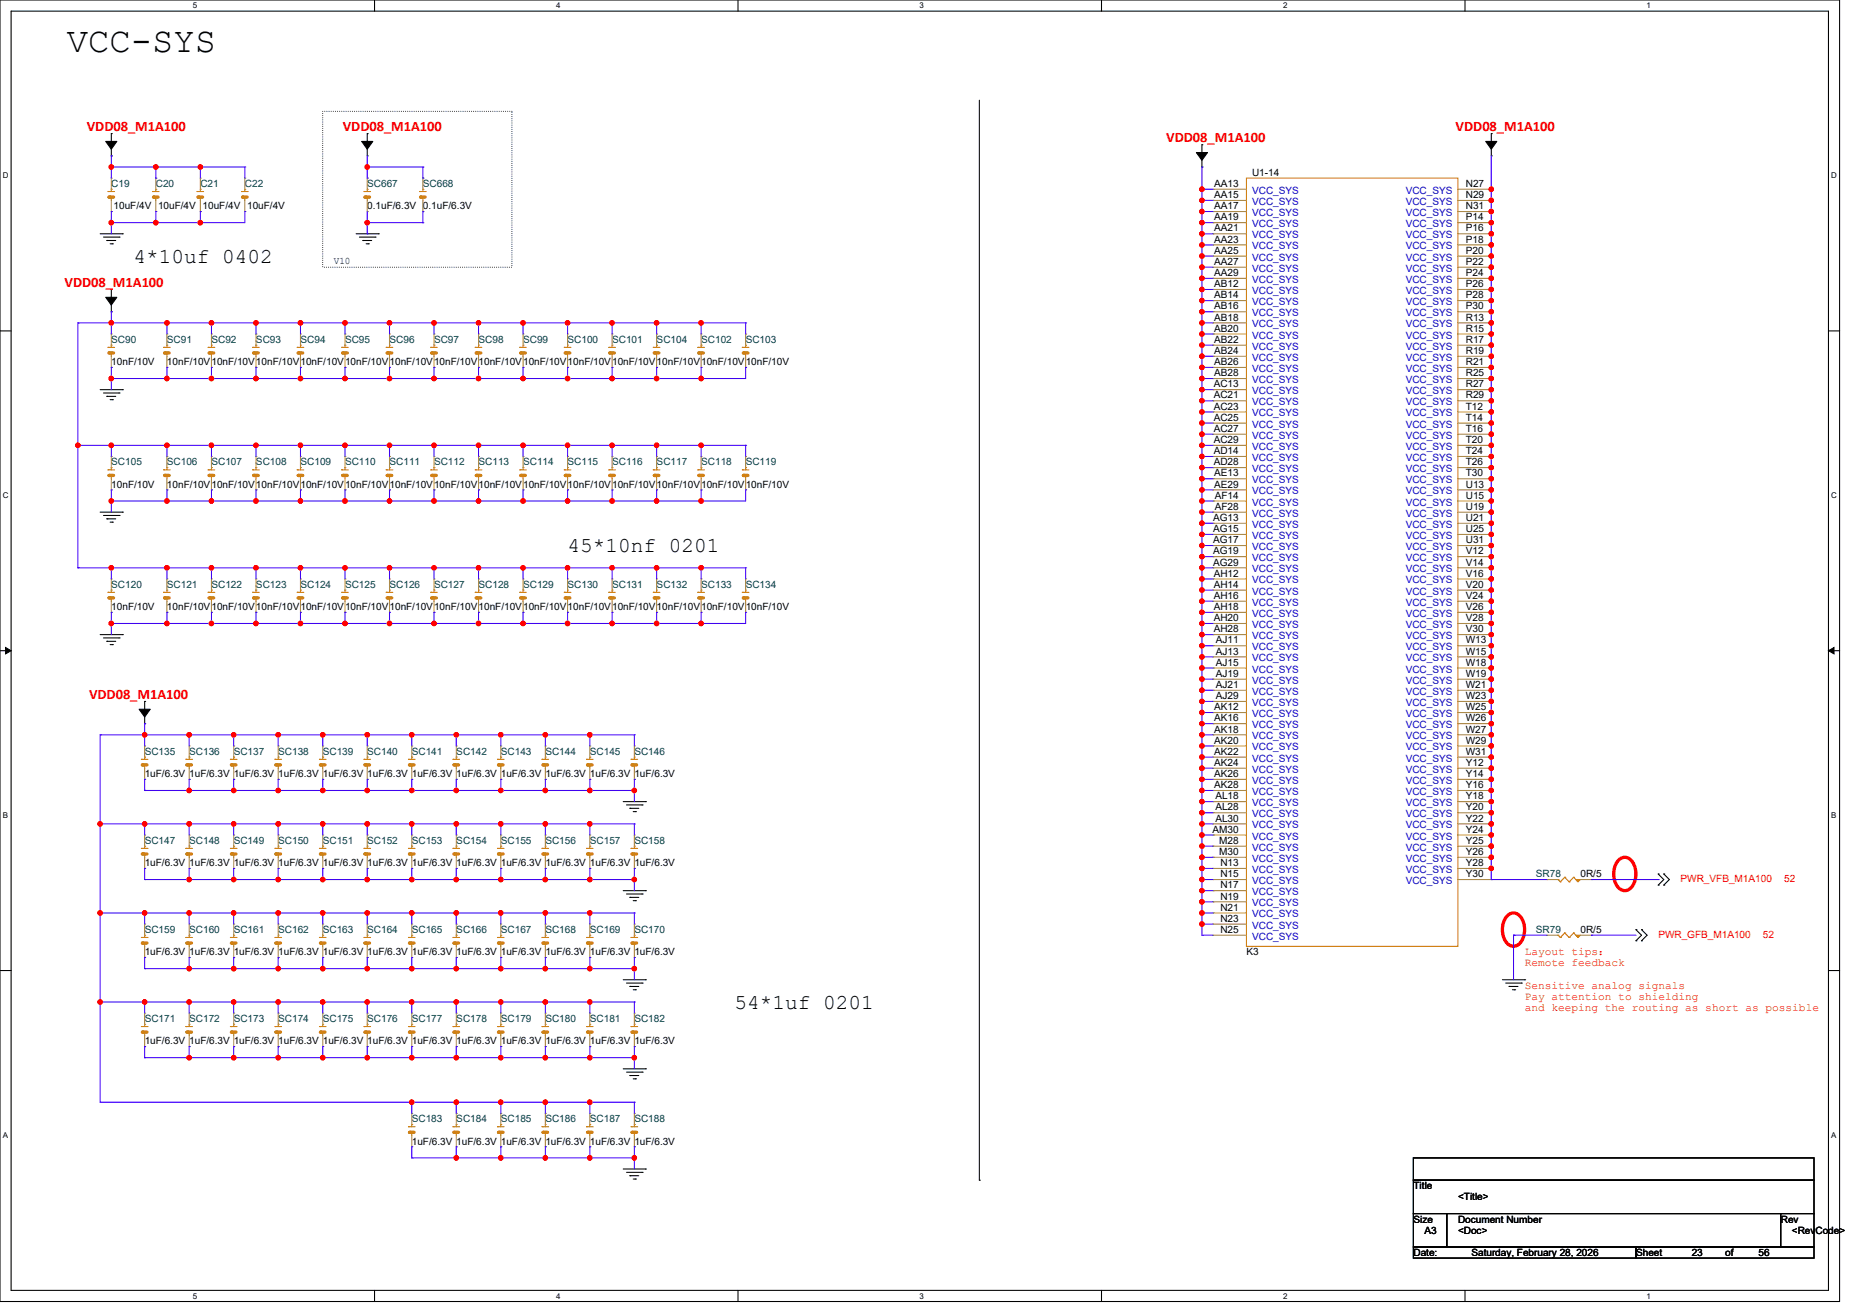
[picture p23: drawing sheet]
<svg xmlns="http://www.w3.org/2000/svg" width="297mm" height="210mm" viewBox="0 0 297 210" stroke-linecap="round" stroke-linejoin="round" font-family="sans-serif">
<defs><g id="words">
<text font-size="5.7" x="10.7" y="8.3">VCC-SYS</text>
<g font-size="3.4">
<text x="21.3" y="41.9">4*10uf 0402</text>
<text x="90.7" y="88.2">45*10nf 0201</text>
<text x="117.3" y="161.1">54*1uf 0201</text>
</g>
<g font-size="2.3" fill="#f00">
<text x="13.9" y="20.9">VDD08_M1A100</text>
<text x="54.8" y="20.9">VDD08_M1A100</text>
<text x="186.3" y="22.6">VDD08_M1A100</text>
<text x="232.6" y="20.9">VDD08_M1A100</text>
<text x="10.3" y="45.8">VDD08_M1A100</text>
<text x="14.2" y="111.5">VDD08_M1A100</text>
</g>
<g font-size="1.8" fill="#f00">
<text x="243.6" y="152.5">Layout tips：</text>
<text x="243.6" y="154.3">Remote feedback</text>
<text x="243.6" y="157.9">Sensitive analog signals</text>
<text x="243.6" y="159.7">Pay attention to shielding</text>
<text x="243.6" y="161.4">and keeping the routing as short as possible</text>
</g>
<g font-size="1.6" fill="#004040">
<text x="17.8" y="29.9">C19</text>
<text x="24.9" y="29.9">C20</text>
<text x="32" y="29.9">C21</text>
<text x="39.1" y="29.9">C22</text>
<text x="58.7" y="29.9">SC667</text>
<text x="67.6" y="29.9">SC668</text>
<text x="17.8" y="54.8">SC90</text>
<text x="26.7" y="54.8">SC91</text>
<text x="33.8" y="54.8">SC92</text>
<text x="40.9" y="54.8">SC93</text>
<text x="48" y="54.8">SC94</text>
<text x="55.1" y="54.8">SC95</text>
<text x="62.2" y="54.8">SC96</text>
<text x="69.3" y="54.8">SC97</text>
<text x="76.5" y="54.8">SC98</text>
<text x="83.6" y="54.8">SC99</text>
<text x="90.7" y="54.8">SC100</text>
<text x="97.8" y="54.8">SC101</text>
<text x="104.9" y="54.8">SC104</text>
<text x="112" y="54.8">SC102</text>
<text x="119.1" y="54.8">SC103</text>
<text x="17.8" y="74.3">SC105</text>
<text x="26.7" y="74.3">SC106</text>
<text x="33.8" y="74.3">SC107</text>
<text x="40.9" y="74.3">SC108</text>
<text x="48" y="74.3">SC109</text>
<text x="55.1" y="74.3">SC110</text>
<text x="62.2" y="74.3">SC111</text>
<text x="69.3" y="74.3">SC112</text>
<text x="76.5" y="74.3">SC113</text>
<text x="83.6" y="74.3">SC114</text>
<text x="90.7" y="74.3">SC115</text>
<text x="97.8" y="74.3">SC116</text>
<text x="104.9" y="74.3">SC117</text>
<text x="112" y="74.3">SC118</text>
<text x="119.1" y="74.3">SC119</text>
<text x="17.8" y="93.9">SC120</text>
<text x="26.7" y="93.9">SC121</text>
<text x="33.8" y="93.9">SC122</text>
<text x="40.9" y="93.9">SC123</text>
<text x="48" y="93.9">SC124</text>
<text x="55.1" y="93.9">SC125</text>
<text x="62.2" y="93.9">SC126</text>
<text x="69.3" y="93.9">SC127</text>
<text x="76.5" y="93.9">SC128</text>
<text x="83.6" y="93.9">SC129</text>
<text x="90.7" y="93.9">SC130</text>
<text x="97.8" y="93.9">SC131</text>
<text x="104.9" y="93.9">SC132</text>
<text x="112" y="93.9">SC133</text>
<text x="119.1" y="93.9">SC134</text>
<text x="23.1" y="120.6">SC135</text>
<text x="30.2" y="120.6">SC136</text>
<text x="37.3" y="120.6">SC137</text>
<text x="44.5" y="120.6">SC138</text>
<text x="51.6" y="120.6">SC139</text>
<text x="58.7" y="120.6">SC140</text>
<text x="65.8" y="120.6">SC141</text>
<text x="72.9" y="120.6">SC142</text>
<text x="80" y="120.6">SC143</text>
<text x="87.1" y="120.6">SC144</text>
<text x="94.2" y="120.6">SC145</text>
<text x="101.4" y="120.6">SC146</text>
<text x="23.1" y="134.8">SC147</text>
<text x="30.2" y="134.8">SC148</text>
<text x="37.3" y="134.8">SC149</text>
<text x="44.5" y="134.8">SC150</text>
<text x="51.6" y="134.8">SC151</text>
<text x="58.7" y="134.8">SC152</text>
<text x="65.8" y="134.8">SC153</text>
<text x="72.9" y="134.8">SC154</text>
<text x="80" y="134.8">SC155</text>
<text x="87.1" y="134.8">SC156</text>
<text x="94.2" y="134.8">SC157</text>
<text x="101.4" y="134.8">SC158</text>
<text x="245.4" y="140.1">SR78</text>
<text x="23.1" y="149">SC159</text>
<text x="30.2" y="149">SC160</text>
<text x="37.3" y="149">SC161</text>
<text x="44.5" y="149">SC162</text>
<text x="51.6" y="149">SC163</text>
<text x="58.7" y="149">SC164</text>
<text x="65.8" y="149">SC165</text>
<text x="72.9" y="149">SC166</text>
<text x="80" y="149">SC167</text>
<text x="87.1" y="149">SC168</text>
<text x="94.2" y="149">SC169</text>
<text x="101.4" y="149">SC170</text>
<text x="245.4" y="149">SR79</text>
<text x="23.1" y="163.2">SC171</text>
<text x="30.2" y="163.2">SC172</text>
<text x="37.3" y="163.2">SC173</text>
<text x="44.5" y="163.2">SC174</text>
<text x="51.6" y="163.2">SC175</text>
<text x="58.7" y="163.2">SC176</text>
<text x="65.8" y="163.2">SC177</text>
<text x="72.9" y="163.2">SC178</text>
<text x="80" y="163.2">SC179</text>
<text x="87.1" y="163.2">SC180</text>
<text x="94.2" y="163.2">SC181</text>
<text x="101.4" y="163.2">SC182</text>
<text x="65.8" y="179.2">SC183</text>
<text x="72.9" y="179.2">SC184</text>
<text x="80" y="179.2">SC185</text>
<text x="87.1" y="179.2">SC186</text>
<text x="94.2" y="179.2">SC187</text>
<text x="101.4" y="179.2">SC188</text>
</g>
<g font-size="1.6">
<text x="194" y="29.9">AA13</text>
<text x="200" y="28.1">U1-14</text>
<text x="234.2" y="29.9">N27</text>
<text x="18.1" y="33.4">10uF/4V 10uF/4V 10uF/4V 10uF/4V</text>
<text x="58.7" y="33.4">0.1uF/6.3V 0.1uF/6.3V</text>
<text x="194" y="31.6">AA15</text>
<text x="194" y="33.4">AA17</text>
<text x="194" y="35.2">AA19</text>
<text x="234.2" y="31.6">N29</text>
<text x="234.2" y="33.4">N31</text>
<text x="234.2" y="35.2">P14</text>
<text x="194" y="37">AA21</text>
<text x="194" y="38.7">AA23</text>
<text x="194" y="40.5">AA25</text>
<text x="234.2" y="37">P16</text>
<text x="234.2" y="38.7">P18</text>
<text x="234.2" y="40.5">P20</text>
<text x="53.3" y="42.2">V10</text>
<text x="194" y="42.3">AA27</text>
<text x="194" y="44.1">AA29</text>
<text x="194" y="45.9">AB12</text>
<text x="194" y="47.6">AB14</text>
<text x="234.2" y="42.3">P22</text>
<text x="234.2" y="44.1">P24</text>
<text x="234.2" y="45.9">P26</text>
<text x="234.2" y="47.6">P28</text>
<text x="194" y="49.4">AB16</text>
<text x="194" y="51.2">AB18</text>
<text x="194" y="53">AB20</text>
<text x="234.2" y="49.4">P30</text>
<text x="234.2" y="51.2">R13</text>
<text x="234.2" y="53">R15</text>
<text x="17.8" y="58.3">10nF/10V</text>
<text x="26.7" y="58.3">10nF/10V10nF/10V10nF/10V10nF/10V10nF/10V10nF/10V10nF/10V10nF/10V10nF/10V10nF/10V10nF/10V10nF/10V10nF/10V10nF/10V</text>
<text x="194" y="54.7">AB22</text>
<text x="194" y="56.5">AB24</text>
<text x="194" y="58.3">AB26</text>
<text x="234.2" y="54.7">R17</text>
<text x="234.2" y="56.5">R19</text>
<text x="234.2" y="58.3">R21</text>
<text x="193.9" y="61.9">AC13</text>
<text x="193.9" y="63.6">AC21</text>
<text x="193.9" y="65.4">AC23</text>
<text x="194" y="60.1">AB28</text>
<text x="234.2" y="60.1">R25</text>
<text x="234.2" y="61.9">R27</text>
<text x="234.2" y="63.6">R29</text>
<text x="234.2" y="65.4">T12</text>
<text x="193.9" y="67.2">AC25</text>
<text x="193.9" y="69">AC27</text>
<text x="193.9" y="70.7">AC29</text>
<text x="234.2" y="67.2">T14</text>
<text x="234.2" y="69">T16</text>
<text x="234.2" y="70.7">T20</text>
<text x="17.8" y="77.9">10nF/10V</text>
<text x="26.7" y="77.9">10nF/10V10nF/10V10nF/10V10nF/10V10nF/10V10nF/10V10nF/10V10nF/10V10nF/10V10nF/10V10nF/10V10nF/10V10nF/10V10nF/10V</text>
<text x="193.9" y="72.5">AD14</text>
<text x="193.9" y="74.3">AD28</text>
<text x="194" y="76.1">AE13</text>
<text x="194" y="77.9">AE29</text>
<text x="234.2" y="72.5">T24</text>
<text x="234.2" y="74.3">T26</text>
<text x="234.2" y="76.1">T30</text>
<text x="234.2" y="77.9">U13</text>
<text x="193.8" y="83.2">AG13</text>
<text x="194.1" y="79.6">AF14</text>
<text x="194.1" y="81.4">AF28</text>
<text x="234.2" y="79.6">U15</text>
<text x="234.2" y="81.4">U19</text>
<text x="234.2" y="83.2">U21</text>
<text x="193.8" y="85">AG15</text>
<text x="193.8" y="86.8">AG17</text>
<text x="193.8" y="88.5">AG19</text>
<text x="234.2" y="85">U25</text>
<text x="234.2" y="86.8">U31</text>
<text x="234.2" y="88.5">V12</text>
<text x="193.8" y="90.3">AG29</text>
<text x="193.9" y="92.1">AH12</text>
<text x="193.9" y="93.9">AH14</text>
<text x="193.9" y="95.6">AH16</text>
<text x="234.2" y="90.3">V14</text>
<text x="234.2" y="92.1">V16</text>
<text x="234.2" y="93.9">V20</text>
<text x="234.2" y="95.6">V24</text>
<text x="17.8" y="97.5">10nF/10V</text>
<text x="26.7" y="97.5">10nF/10V10nF/10V10nF/10V10nF/10V10nF/10V10nF/10V10nF/10V10nF/10V10nF/10V10nF/10V10nF/10V10nF/10V10nF/10V10nF/10V</text>
<text x="193.9" y="97.4">AH18</text>
<text x="193.9" y="99.2">AH20</text>
<text x="193.9" y="101">AH28</text>
<text x="234.2" y="97.4">V26</text>
<text x="234.2" y="99.2">V28</text>
<text x="234.2" y="101">V30</text>
<text x="194.3" y="102.8">AJ11</text>
<text x="194.3" y="104.5">AJ13</text>
<text x="194.3" y="106.3">AJ15</text>
<text x="234.2" y="102.8">W13</text>
<text x="234.2" y="104.5">W15</text>
<text x="234.2" y="106.3">W18</text>
<text x="194" y="113.4">AK12</text>
<text x="194.3" y="108.1">AJ19</text>
<text x="194.3" y="109.9">AJ21</text>
<text x="194.3" y="111.6">AJ29</text>
<text x="234.2" y="108.1">W19</text>
<text x="234.2" y="109.9">W21</text>
<text x="234.2" y="111.6">W23</text>
<text x="234.2" y="113.4">W25</text>
<text x="194" y="115.2">AK16</text>
<text x="194" y="117">AK18</text>
<text x="194" y="118.8">AK20</text>
<text x="234.2" y="115.2">W26</text>
<text x="234.2" y="117">W27</text>
<text x="234.2" y="118.8">W29</text>
<text x="23.1" y="124.1">1uF/6.3V 1uF/6.3V 1uF/6.3V 1uF/6.3V 1uF/6.3V 1uF/6.3V 1uF/6.3V 1uF/6.3V 1uF/6.3V 1uF/6.3V 1uF/6.3V 1uF/6.3V</text>
<text x="194" y="120.5">AK22</text>
<text x="194" y="122.3">AK24</text>
<text x="194" y="124.1">AK26</text>
<text x="194" y="125.9">AK28</text>
<text x="234.2" y="120.5">W31</text>
<text x="234.2" y="122.3">Y12</text>
<text x="234.2" y="124.1">Y14</text>
<text x="234.2" y="125.9">Y16</text>
<text x="194.2" y="127.6">AL18</text>
<text x="194.2" y="129.4">AL28</text>
<text x="194.2" y="131.2">AL30</text>
<text x="234.2" y="127.6">Y18</text>
<text x="234.2" y="129.4">Y20</text>
<text x="234.2" y="131.2">Y22</text>
<text x="193.7" y="133">AM30</text>
<text x="194.8" y="134.8">M28</text>
<text x="194.8" y="136.5">M30</text>
<text x="234.2" y="133">Y24</text>
<text x="234.2" y="134.8">Y25</text>
<text x="234.2" y="136.5">Y26</text>
<text x="23.1" y="138.3">1uF/6.3V 1uF/6.3V 1uF/6.3V 1uF/6.3V 1uF/6.3V 1uF/6.3V 1uF/6.3V 1uF/6.3V 1uF/6.3V 1uF/6.3V 1uF/6.3V 1uF/6.3V</text>
<text x="195" y="138.3">N13</text>
<text x="195" y="140.1">N15</text>
<text x="195" y="141.9">N17</text>
<text x="195" y="143.6">N19</text>
<text x="234.2" y="138.3">Y28</text>
<text x="234.2" y="140.1">Y30</text>
<text x="252.5" y="140.1">0R/5</text>
<text x="195" y="145.4">N21</text>
<text x="195" y="147.2">N23</text>
<text x="195" y="149">N25</text>
<text x="252.5" y="149">0R/5</text>
<text x="23.1" y="152.6">1uF/6.3V 1uF/6.3V 1uF/6.3V 1uF/6.3V 1uF/6.3V 1uF/6.3V 1uF/6.3V 1uF/6.3V 1uF/6.3V 1uF/6.3V 1uF/6.3V 1uF/6.3V</text>
<text x="199.2" y="152.6">K3</text>
<text x="23.1" y="166.8">1uF/6.3V 1uF/6.3V 1uF/6.3V 1uF/6.3V 1uF/6.3V 1uF/6.3V 1uF/6.3V 1uF/6.3V 1uF/6.3V 1uF/6.3V 1uF/6.3V 1uF/6.3V</text>
<text x="65.8" y="182.8">1uF/6.3V 1uF/6.3V 1uF/6.3V 1uF/6.3V 1uF/6.3V 1uF/6.3V</text>
<text x="225.8" y="189.9">Title</text>
<text x="232.9" y="191.7">&lt;Title&gt;</text>
<text x="225.8" y="195.2">Size</text>
<text x="227.6" y="197">A3</text>
<text x="232.9" y="195.2">Document Number</text>
<text x="232.9" y="197">&lt;Doc&gt;</text>
<text x="284.5" y="195.2">Rev</text>
<text x="286.3" y="197">&lt;RevCode&gt;</text>
<text x="225.8" y="200.6">Date:</text>
<text x="235.1" y="200.6">Saturday, February 28, 2026</text>
<text x="261.4" y="200.6">Sheet</text>
<text x="270.3" y="200.6">23</text>
<text x="275.6" y="200.6">of</text>
<text x="280.9" y="200.6">56</text>
</g>
<g font-size="1.6" fill="#00c">
<text x="200" y="30.9">VCC_SYS</text>
<text x="200" y="32.7">VCC_SYS</text>
<text x="200" y="34.5">VCC_SYS</text>
<text x="224.6" y="30.9">VCC_SYS</text>
<text x="224.6" y="32.7">VCC_SYS</text>
<text x="224.6" y="34.5">VCC_SYS</text>
<text x="200" y="36.3">VCC_SYS</text>
<text x="200" y="38.1">VCC_SYS</text>
<text x="200" y="39.8">VCC_SYS</text>
<text x="200" y="41.6">VCC_SYS</text>
<text x="224.6" y="36.3">VCC_SYS</text>
<text x="224.6" y="38.1">VCC_SYS</text>
<text x="224.6" y="39.8">VCC_SYS</text>
<text x="224.6" y="41.6">VCC_SYS</text>
<text x="200" y="43.4">VCC_SYS</text>
<text x="200" y="45.2">VCC_SYS</text>
<text x="200" y="46.9">VCC_SYS</text>
<text x="224.6" y="43.4">VCC_SYS</text>
<text x="224.6" y="45.2">VCC_SYS</text>
<text x="224.6" y="46.9">VCC_SYS</text>
<text x="200" y="48.7">VCC_SYS</text>
<text x="200" y="50.5">VCC_SYS</text>
<text x="200" y="52.3">VCC_SYS</text>
<text x="224.6" y="48.7">VCC_SYS</text>
<text x="224.6" y="50.5">VCC_SYS</text>
<text x="224.6" y="52.3">VCC_SYS</text>
<text x="200" y="54.1">VCC_SYS</text>
<text x="200" y="55.8">VCC_SYS</text>
<text x="200" y="57.6">VCC_SYS</text>
<text x="200" y="59.4">VCC_SYS</text>
<text x="224.6" y="54.1">VCC_SYS</text>
<text x="224.6" y="55.8">VCC_SYS</text>
<text x="224.6" y="57.6">VCC_SYS</text>
<text x="224.6" y="59.4">VCC_SYS</text>
<text x="200" y="61.2">VCC_SYS</text>
<text x="200" y="62.9">VCC_SYS</text>
<text x="200" y="64.7">VCC_SYS</text>
<text x="224.6" y="61.2">VCC_SYS</text>
<text x="224.6" y="62.9">VCC_SYS</text>
<text x="224.6" y="64.7">VCC_SYS</text>
<text x="200" y="66.5">VCC_SYS</text>
<text x="200" y="68.3">VCC_SYS</text>
<text x="200" y="70.1">VCC_SYS</text>
<text x="200" y="71.8">VCC_SYS</text>
<text x="224.6" y="66.5">VCC_SYS</text>
<text x="224.6" y="68.3">VCC_SYS</text>
<text x="224.6" y="70.1">VCC_SYS</text>
<text x="224.6" y="71.8">VCC_SYS</text>
<text x="200" y="73.6">VCC_SYS</text>
<text x="200" y="75.4">VCC_SYS</text>
<text x="200" y="77.2">VCC_SYS</text>
<text x="224.6" y="73.6">VCC_SYS</text>
<text x="224.6" y="75.4">VCC_SYS</text>
<text x="224.6" y="77.2">VCC_SYS</text>
<text x="200" y="79">VCC_SYS</text>
<text x="200" y="80.7">VCC_SYS</text>
<text x="200" y="82.5">VCC_SYS</text>
<text x="224.6" y="79">VCC_SYS</text>
<text x="224.6" y="80.7">VCC_SYS</text>
<text x="224.6" y="82.5">VCC_SYS</text>
<text x="200" y="84.3">VCC_SYS</text>
<text x="200" y="86.1">VCC_SYS</text>
<text x="200" y="87.8">VCC_SYS</text>
<text x="200" y="89.6">VCC_SYS</text>
<text x="224.6" y="84.3">VCC_SYS</text>
<text x="224.6" y="86.1">VCC_SYS</text>
<text x="224.6" y="87.8">VCC_SYS</text>
<text x="224.6" y="89.6">VCC_SYS</text>
<text x="200" y="91.4">VCC_SYS</text>
<text x="200" y="93.2">VCC_SYS</text>
<text x="200" y="95">VCC_SYS</text>
<text x="224.6" y="91.4">VCC_SYS</text>
<text x="224.6" y="93.2">VCC_SYS</text>
<text x="224.6" y="95">VCC_SYS</text>
<text x="200" y="96.7">VCC_SYS</text>
<text x="200" y="98.5">VCC_SYS</text>
<text x="200" y="100.3">VCC_SYS</text>
<text x="224.6" y="96.7">VCC_SYS</text>
<text x="224.6" y="98.5">VCC_SYS</text>
<text x="224.6" y="100.3">VCC_SYS</text>
<text x="200" y="102.1">VCC_SYS</text>
<text x="200" y="103.8">VCC_SYS</text>
<text x="200" y="105.6">VCC_SYS</text>
<text x="200" y="107.4">VCC_SYS</text>
<text x="224.6" y="102.1">VCC_SYS</text>
<text x="224.6" y="103.8">VCC_SYS</text>
<text x="224.6" y="105.6">VCC_SYS</text>
<text x="224.6" y="107.4">VCC_SYS</text>
<text x="200" y="109.2">VCC_SYS</text>
<text x="200" y="111">VCC_SYS</text>
<text x="200" y="112.7">VCC_SYS</text>
<text x="224.6" y="109.2">VCC_SYS</text>
<text x="224.6" y="111">VCC_SYS</text>
<text x="224.6" y="112.7">VCC_SYS</text>
<text x="200" y="114.5">VCC_SYS</text>
<text x="200" y="116.3">VCC_SYS</text>
<text x="200" y="118.1">VCC_SYS</text>
<text x="200" y="119.8">VCC_SYS</text>
<text x="224.6" y="114.5">VCC_SYS</text>
<text x="224.6" y="116.3">VCC_SYS</text>
<text x="224.6" y="118.1">VCC_SYS</text>
<text x="224.6" y="119.8">VCC_SYS</text>
<text x="200" y="121.6">VCC_SYS</text>
<text x="200" y="123.4">VCC_SYS</text>
<text x="200" y="125.2">VCC_SYS</text>
<text x="224.6" y="121.6">VCC_SYS</text>
<text x="224.6" y="123.4">VCC_SYS</text>
<text x="224.6" y="125.2">VCC_SYS</text>
<text x="200" y="127">VCC_SYS</text>
<text x="200" y="128.7">VCC_SYS</text>
<text x="200" y="130.5">VCC_SYS</text>
<text x="224.6" y="127">VCC_SYS</text>
<text x="224.6" y="128.7">VCC_SYS</text>
<text x="224.6" y="130.5">VCC_SYS</text>
<text x="200" y="132.3">VCC_SYS</text>
<text x="200" y="134.1">VCC_SYS</text>
<text x="200" y="135.8">VCC_SYS</text>
<text x="200" y="137.6">VCC_SYS</text>
<text x="224.6" y="132.3">VCC_SYS</text>
<text x="224.6" y="134.1">VCC_SYS</text>
<text x="224.6" y="135.8">VCC_SYS</text>
<text x="224.6" y="137.6">VCC_SYS</text>
<text x="200" y="139.4">VCC_SYS</text>
<text x="200" y="141.2">VCC_SYS</text>
<text x="200" y="143">VCC_SYS</text>
<text x="224.6" y="139.4">VCC_SYS</text>
<text x="224.6" y="141.2">VCC_SYS</text>
<text x="200" y="144.7">VCC_SYS</text>
<text x="200" y="146.5">VCC_SYS</text>
<text x="200" y="148.3">VCC_SYS</text>
<text x="200" y="150.1">VCC_SYS</text>
</g>
<g font-size="1.6" fill="#f00">
<text x="268.5" y="140.8">PWR_VFB_M1A100</text>
<text x="285" y="140.8">52</text>
<text x="264.9" y="149.7">PWR_GFB_M1A100</text>
<text x="281.7" y="149.7">52</text>
</g>
<g font-size="1.3">
<text x="30.8" y="1.3">5</text>
<text x="88.9" y="1.3">4</text>
<text x="146.9" y="1.3">3</text>
<text x="205" y="1.3">2</text>
<text x="263.1" y="1.3">1</text>
<text x=".4" y="28.5">D</text>
<text x="292.5" y="28.5">D</text>
<text x=".4" y="79.5">C</text>
<text x="292.5" y="79.5">C</text>
<text x=".4" y="130.6">B</text>
<text x="292.5" y="130.6">B</text>
<text x=".4" y="181.7">A</text>
<text x="292.5" y="181.7">A</text>
<text x="30.8" y="207.4">5</text>
<text x="88.9" y="207.4">4</text>
<text x="146.9" y="207.4">3</text>
<text x="205" y="207.4">2</text>
<text x="263.1" y="207.4">1</text>
</g>
</g></defs>
<path d="M0 0h293.9v207.8h-293.9zM1.8 1.8h290.3v204.3h-290.3z" fill="none" stroke="#000" stroke-width=".17"/>
<g fill="#fff">
<path d="M30.8 .2h.7v1.4h-.7z"/>
<path d="M30.8 206.2h.7v1.5h-.7z"/>
</g>
<path d="M59.8 0v1.8M59.8 206.1v1.7" fill="none" stroke="#000" stroke-width=".17"/>
<g fill="#fff">
<path d="M88.9 .2h.7v1.4h-.7z"/>
<path d="M88.9 206.2h.7v1.5h-.7z"/>
</g>
<path d="M117.9 0v1.8M117.9 206.1v1.7" fill="none" stroke="#000" stroke-width=".17"/>
<g fill="#fff">
<path d="M146.9 .2h.7v1.4h-.7z"/>
<path d="M146.9 206.2h.7v1.5h-.7z"/>
</g>
<path d="M176 0v1.8M176 206.1v1.7" fill="none" stroke="#000" stroke-width=".17"/>
<g fill="#fff">
<path d="M205 .2h.7v1.4h-.7z"/>
<path d="M205 206.2h.7v1.5h-.7z"/>
</g>
<path d="M234.1 0v1.8M234.1 206.1v1.7" fill="none" stroke="#000" stroke-width=".17"/>
<g fill="#fff">
<path d="M263.1 .2h.7v1.4h-.7z"/>
<path d="M263.1 206.2h.7v1.5h-.7z"/>
<path d="M.4 27.3h1v1.4h-1z"/>
<path d="M292.6 27.3h.9v1.4h-.9z"/>
<path d="M.4 78.4h1v1.4h-1z"/>
<path d="M292.6 78.4h.9v1.4h-.9z"/>
</g>
<path d="M0 52.8h1.8M292.1 52.8h1.8" fill="none" stroke="#000" stroke-width=".17"/>
<g fill="#fff">
<path d="M.4 129.4h.9v1.5h-.9z"/>
<path d="M292.6 129.4h.8v1.5h-.8z"/>
</g>
<path d="M0 103.9h1.8M292.1 103.9h1.8" fill="none" stroke="#000" stroke-width=".17"/>
<path d="M.9 103.4l.9 .5-.9 .5zM292.1 103.9l.9-.5v1z" fill="#000" stroke="#000" stroke-width=".16"/>
<g fill="#fff">
<path d="M.4 180.5h.9v1.4h-.9z"/>
<path d="M292.6 180.5h.8v1.4h-.8z"/>
</g>
<g fill="none" stroke="#000" stroke-width=".17">
<path d="M156.5 16v172.5M16 37.3h3.6M16.5 37.9h2.5M17.1 38.4h.1M17.1 38.4h1.4M17.6 38.9h.4M17.8 24.9h.1M17.8 21.3h.1M17.8 21.3v2M17.8 23.6v1.3M18 38.9h.1M19 37.9h.1"/>
<path d="M19.6 37.3h.1M56.9 37.3h3.6M57.4 37.9h2.5M58 38.4h.1M58 38.4h1.4M58.5 38.9h.4M58.7 24.9h.1M58.7 21.3h.1M58.7 21.3v2M58.7 23.6v1.3M58.9 38.9h.1M59.9 37.9h.1"/>
<path d="M60.5 37.3h.1M192 26.7h.1M192 23.1h.1M192 23.1v2M192 25.4v1.3M238.3 24.9h.1M238.3 21.3h.1M238.3 21.3v2M238.3 23.6v1.3M17.8 49.8h.1M17.8 46.2h.1M17.8 46.2v2"/>
<path d="M17.8 48.5v1.3M16 62.2h3.6M16.5 62.8h2.5M17.1 63.3h.1M17.1 63.3h1.4M17.6 63.8h.4M18 63.8h.1M19 62.8h.1M19.6 62.2h.1M16 81.8h3.6M16.5 82.3h2.5M17.1 82.9h.1"/>
<path d="M17.1 82.9h1.4M17.6 83.4h.4M18 83.4h.1M19 82.3h.1M19.6 81.8h.1M16 101.3h3.6M16.5 101.9h2.5M17.1 102.4h.1M17.1 102.4h1.4M17.6 102.9h.4M18 102.9h.1M19 101.9h.1"/>
<path d="M19.6 101.3h.1M23.1 115.6h.1M23.1 112h.1M23.1 112v2M23.1 114.3v1.3M99.6 128h3.5M100.1 128.5h2.5M100.6 129.1h.1M100.6 129.1h1.5M101.2 129.6h.3M101.5 129.6h.1M102.6 128.5h.1"/>
<path d="M103.1 128h.1M264.9 139.6h.1M264.9 139.6l.9 .9-.9 .9M265.8 139.6h.1M265.8 139.6l.9 .9-.9 .9M0 155h1.8M99.6 156.5h3.5M99.6 142.2h3.5M100.1 157h2.5M100.1 142.8h2.5M100.6 143.3h.1M100.6 157.5h.1"/>
<path d="M100.6 157.5h1.5M100.6 143.3h1.5M101.2 158.1h.3M101.2 143.8h.3M101.5 143.8h.1M101.5 158.1h.1M102.6 142.8h.1M102.6 157h.1M103.1 142.2h.1M103.1 156.5h.1M240 156.5h3.6M240.6 157h2.5"/>
<path d="M241.1 157.5h.1M241.1 157.5h1.4M241.6 158.1h.4M242 158.1h.1M243.1 157h.1M243.6 156.5h.1M261.4 150.2h.1M261.4 148.5h.1M261.4 148.5l.9 .9-.9 .8M262.3 150.2h.1M262.3 148.5h.1M262.3 148.5l.8 .9-.8 .8"/>
<path d="M264.9 141.4h.1M265.8 141.4h.1M292.1 155h1.8M99.6 170.7h3.5M100.1 171.2h2.5M100.6 171.8h.1M100.6 171.8h1.5M101.2 172.3h.3M101.5 172.3h.1M102.6 171.2h.1M103.1 170.7h.1M99.6 186.7h3.5"/>
<path d="M100.1 187.2h2.5M100.6 187.8h.1M100.6 187.8h1.5M101.2 188.3h.3M101.5 188.3h.1M102.6 187.2h.1M103.1 186.7h.1M156.5 188.5h.1M225.8 184.9h64v3.6h-64zM225.8 188.5h64v5.3h-64zM225.8 193.8h5.3v5.3h-5.3zM225.8 199.1h35.6v1.8h-35.6z"/>
<path d="M231.1 193.8h53.4v5.3h-53.4zM261.4 199.1h28.4v1.8h-28.4zM284.5 193.8h5.3v5.3h-5.3z"/>
</g>
<path d="M258.7 137.3a1.5 1.5 0 0 1 2.4 .9 3.2 3.2 0 0 1-1 3.9 1.55 1.55 0 0 1-2-1.2 3.5 3.5 0 0 1 .6-3.6zM240.9 146.2a1.5 1.5 0 0 1 2.4 .9 3.2 3.2 0 0 1-1 3.9 1.55 1.55 0 0 1-2-1.2 3.5 3.5 0 0 1 .6-3.6z" fill="none" stroke="#f00" stroke-width=".53"/>
<path d="M51.6 17.8h30.2v24.9h-30.2z" fill="none" stroke="#000" stroke-width=".17" stroke-dasharray="0 .3"/>
<g fill="#000" stroke="#000" stroke-width=".17">
<path d="M16.9 22.6h1.8l-.9 1.2z" fill-rule="evenodd"/>
<path d="M57.8 22.6h1.8l-.9 1.2z" fill-rule="evenodd"/>
<path d="M191.1 24.4h1.8l-.9 1.2z" fill-rule="evenodd"/>
<path d="M237.4 22.6h1.7l-.8 1.2z" fill-rule="evenodd"/>
<path d="M16.9 47.5h1.8l-.9 1.2z" fill-rule="evenodd"/>
<path d="M22.2 113.3h1.8l-.9 1.2z" fill-rule="evenodd"/>
</g>
<path d="M51 135.5h.1M51 135.5h1.1M51.6 136.4h.1M51.6 135.1h.1M51.6 135.1v.4M51.6 136.4v.5" fill="none" stroke="#cc8006" stroke-width=".17"/>
<path d="M51.2 136.4h.7" fill="none" stroke="#cc8006" stroke-width=".53"/>
<circle cx="51.2" cy="136.4" r=".26" fill="#cc8006"/>
<path d="M51.6 138.7h.1M51.6 133.3h.1M51.6 133.3v1.8M51.6 136.9v1.8" fill="none" stroke="#a84" stroke-width=".17"/>
<path d="M104.4 94.6h.1M104.4 94.6h1M104.9 95.5h.1M104.9 94.2h.1M104.9 94.2v.4M104.9 95.5v.5" fill="none" stroke="#cc8006" stroke-width=".17"/>
<path d="M104.5 95.5h.8" fill="none" stroke="#cc8006" stroke-width=".53"/>
<circle cx="104.5" cy="95.5" r=".26" fill="#cc8006"/>
<path d="M104.9 97.8h.1M104.9 92.5h.1M104.9 92.5v1.7M104.9 96v1.8" fill="none" stroke="#a84" stroke-width=".17"/>
<path d="M68.8 94.6h.1M68.8 94.6h1.1M69.3 95.5h.1M69.3 94.2h.1M69.3 94.2v.4M69.3 95.5v.5" fill="none" stroke="#cc8006" stroke-width=".17"/>
<path d="M69 95.5h.7" fill="none" stroke="#cc8006" stroke-width=".53"/>
<circle cx="69" cy="95.5" r=".26" fill="#cc8006"/>
<path d="M69.3 97.8h.1M69.3 92.5h.1M69.3 92.5v1.7M69.3 96v1.8" fill="none" stroke="#a84" stroke-width=".17"/>
<path d="M65.3 163.9h.1M65.3 163.9h1M65.8 164.8h.1M65.8 163.6h.1M65.8 163.6v.3M65.8 164.8v.6" fill="none" stroke="#cc8006" stroke-width=".17"/>
<path d="M65.4 164.8h.7" fill="none" stroke="#cc8006" stroke-width=".53"/>
<circle cx="65.4" cy="164.8" r=".26" fill="#cc8006"/>
<path d="M65.8 167.1h.1M65.8 161.8h.1M65.8 161.8v1.8M65.8 165.4v1.7" fill="none" stroke="#a84" stroke-width=".17"/>
<path d="M61.7 75h.1M61.7 75h1.1M62.2 75.9h.1M62.2 74.7h.1M62.2 74.7v.3M62.2 75.9v.6" fill="none" stroke="#cc8006" stroke-width=".17"/>
<path d="M61.9 75.9h.7" fill="none" stroke="#cc8006" stroke-width=".53"/>
<circle cx="61.9" cy="75.9" r=".26" fill="#cc8006"/>
<path d="M62.2 78.2h.1M62.2 72.9h.1M62.2 72.9v1.8M62.2 76.5v1.7" fill="none" stroke="#a84" stroke-width=".17"/>
<path d="M65.3 179.9h.1M65.3 179.9h1M65.8 179.6h.1M65.8 179.6v.3M65.8 180.8h.1M65.8 180.8v.6" fill="none" stroke="#cc8006" stroke-width=".17"/>
<path d="M65.4 180.8h.7" fill="none" stroke="#cc8006" stroke-width=".53"/>
<circle cx="65.4" cy="180.8" r=".26" fill="#cc8006"/>
<path d="M65.8 177.8h.1M65.8 177.8v1.8M65.8 183.1h.1M65.8 181.4v1.7" fill="none" stroke="#a84" stroke-width=".17"/>
<path d="M17.3 30.6h.1M17.3 30.6h1M17.8 31.5h.1M17.8 30.2h.1M17.8 30.2v.4M17.8 31.5v.5" fill="none" stroke="#cc8006" stroke-width=".17"/>
<path d="M17.4 31.5h.7" fill="none" stroke="#cc8006" stroke-width=".53"/>
<circle cx="17.4" cy="31.5" r=".26" fill="#cc8006"/>
<path d="M17.8 33.8h.1M17.8 28.4h.1M17.8 28.4v1.8M17.8 32v1.8" fill="none" stroke="#a84" stroke-width=".17"/>
<path d="M51 121.3h.1M51 121.3h1.1M51.6 122.2h.1M51.6 120.9h.1M51.6 120.9v.4M51.6 122.2v.5" fill="none" stroke="#cc8006" stroke-width=".17"/>
<path d="M51.2 122.2h.7" fill="none" stroke="#cc8006" stroke-width=".53"/>
<circle cx="51.2" cy="122.2" r=".26" fill="#cc8006"/>
<path d="M51.6 119.1h.1M51.6 119.1v1.8M51.6 124.5h.1M51.6 122.7v1.8" fill="none" stroke="#a84" stroke-width=".17"/>
<path d="M58.1 135.5h.1M58.1 135.5h1.1M58.7 136.4h.1M58.7 135.1h.1M58.7 135.1v.4M58.7 136.4v.5" fill="none" stroke="#cc8006" stroke-width=".17"/>
<path d="M58.3 136.4h.7" fill="none" stroke="#cc8006" stroke-width=".53"/>
<circle cx="58.3" cy="136.4" r=".26" fill="#cc8006"/>
<path d="M58.7 138.7h.1M58.7 133.3h.1M58.7 133.3v1.8M58.7 136.9v1.8" fill="none" stroke="#a84" stroke-width=".17"/>
<path d="M111.5 94.6h.1M111.5 94.6h1M112 95.5h.1M112 94.2h.1M112 94.2v.4M112 95.5v.5" fill="none" stroke="#cc8006" stroke-width=".17"/>
<path d="M111.7 95.5h.7" fill="none" stroke="#cc8006" stroke-width=".53"/>
<circle cx="111.7" cy="95.5" r=".26" fill="#cc8006"/>
<path d="M112 97.8h.1M112 92.5h.1M112 92.5v1.7M112 96v1.8" fill="none" stroke="#a84" stroke-width=".17"/>
<path d="M75.9 94.6h.1M75.9 94.6h1.1M76.5 95.5h.1M76.5 94.2h.1M76.5 94.2v.4M76.5 95.5v.5" fill="none" stroke="#cc8006" stroke-width=".17"/>
<path d="M76.1 95.5h.7" fill="none" stroke="#cc8006" stroke-width=".53"/>
<circle cx="76.1" cy="95.5" r=".26" fill="#cc8006"/>
<path d="M76.5 97.8h.1M76.5 92.5h.1M76.5 92.5v1.7M76.5 96v1.8" fill="none" stroke="#a84" stroke-width=".17"/>
<path d="M104.4 75h.1M104.4 75h1M104.9 75.9h.1M104.9 74.7h.1M104.9 74.7v.3M104.9 75.9v.6" fill="none" stroke="#cc8006" stroke-width=".17"/>
<path d="M104.5 75.9h.8" fill="none" stroke="#cc8006" stroke-width=".53"/>
<circle cx="104.5" cy="75.9" r=".26" fill="#cc8006"/>
<path d="M104.9 78.2h.1M104.9 72.9h.1M104.9 72.9v1.8M104.9 76.5v1.7" fill="none" stroke="#a84" stroke-width=".17"/>
<path d="M72.4 163.9h.1M72.4 163.9h1M72.9 164.8h.1M72.9 163.6h.1M72.9 163.6v.3M72.9 164.8v.6" fill="none" stroke="#cc8006" stroke-width=".17"/>
<path d="M72.5 164.8h.8" fill="none" stroke="#cc8006" stroke-width=".53"/>
<circle cx="72.5" cy="164.8" r=".26" fill="#cc8006"/>
<path d="M72.9 167.1h.1M72.9 161.8h.1M72.9 161.8v1.8M72.9 165.4v1.7" fill="none" stroke="#a84" stroke-width=".17"/>
<path d="M68.8 75h.1M68.8 75h1.1M69.3 75.9h.1M69.3 74.7h.1M69.3 74.7v.3M69.3 75.9v.6" fill="none" stroke="#cc8006" stroke-width=".17"/>
<path d="M69 75.9h.7" fill="none" stroke="#cc8006" stroke-width=".53"/>
<circle cx="69" cy="75.9" r=".26" fill="#cc8006"/>
<path d="M69.3 78.2h.1M69.3 72.9h.1M69.3 72.9v1.8M69.3 76.5v1.7" fill="none" stroke="#a84" stroke-width=".17"/>
<path d="M72.4 179.9h.1M72.4 179.9h1M72.9 179.6h.1M72.9 179.6v.3M72.9 180.8h.1M72.9 180.8v.6" fill="none" stroke="#cc8006" stroke-width=".17"/>
<path d="M72.5 180.8h.8" fill="none" stroke="#cc8006" stroke-width=".53"/>
<circle cx="72.5" cy="180.8" r=".26" fill="#cc8006"/>
<path d="M72.9 177.8h.1M72.9 177.8v1.8M72.9 183.1h.1M72.9 181.4v1.7" fill="none" stroke="#a84" stroke-width=".17"/>
<path d="M40.4 94.6h.1M40.4 94.6h1M40.9 95.5h.1M40.9 94.2h.1M40.9 94.2v.4M40.9 95.5v.5" fill="none" stroke="#cc8006" stroke-width=".17"/>
<path d="M40.5 95.5h.8" fill="none" stroke="#cc8006" stroke-width=".53"/>
<circle cx="40.5" cy="95.5" r=".26" fill="#cc8006"/>
<path d="M40.9 97.8h.1M40.9 92.5h.1M40.9 92.5v1.7M40.9 96v1.8" fill="none" stroke="#a84" stroke-width=".17"/>
<path d="M24.4 30.6h.1M24.4 30.6h1M24.9 31.5h.1M24.9 30.2h.1M24.9 30.2v.4M24.9 31.5v.5" fill="none" stroke="#cc8006" stroke-width=".17"/>
<path d="M24.5 31.5h.8" fill="none" stroke="#cc8006" stroke-width=".53"/>
<circle cx="24.5" cy="31.5" r=".26" fill="#cc8006"/>
<path d="M24.9 33.8h.1M24.9 28.4h.1M24.9 28.4v1.8M24.9 32v1.8" fill="none" stroke="#a84" stroke-width=".17"/>
<path d="M86.6 149.7h.1M86.6 149.7h1.1M87.1 150.6h.1M87.1 149.4h.1M87.1 149.4v.3M87.1 150.6v.5" fill="none" stroke="#cc8006" stroke-width=".17"/>
<path d="M86.8 150.6h.7" fill="none" stroke="#cc8006" stroke-width=".53"/>
<circle cx="86.8" cy="150.6" r=".26" fill="#cc8006"/>
<path d="M87.1 152.9h.1M87.1 147.6h.1M87.1 147.6v1.8M87.1 151.1v1.8" fill="none" stroke="#a84" stroke-width=".17"/>
<path d="M65.3 135.5h.1M65.3 135.5h1M65.8 136.4h.1M65.8 135.1h.1M65.8 135.1v.4M65.8 136.4v.5" fill="none" stroke="#cc8006" stroke-width=".17"/>
<path d="M65.4 136.4h.7" fill="none" stroke="#cc8006" stroke-width=".53"/>
<circle cx="65.4" cy="136.4" r=".26" fill="#cc8006"/>
<path d="M65.8 138.7h.1M65.8 133.3h.1M65.8 133.3v1.8M65.8 136.9v1.8" fill="none" stroke="#a84" stroke-width=".17"/>
<path d="M17.3 94.6h.1M17.3 94.6h1M17.8 95.5h.1M17.8 94.2h.1M17.8 94.2v.4M17.8 95.5v.5" fill="none" stroke="#cc8006" stroke-width=".17"/>
<path d="M17.4 95.5h.7" fill="none" stroke="#cc8006" stroke-width=".53"/>
<circle cx="17.4" cy="95.5" r=".26" fill="#cc8006"/>
<path d="M17.8 97.8h.1M17.8 92.5h.1M17.8 92.5v1.7M17.8 96v1.8" fill="none" stroke="#a84" stroke-width=".17"/>
<path d="M83 94.6h.1M83 94.6h1.1M83.6 95.5h.1M83.6 94.2h.1M83.6 94.2v.4M83.6 95.5v.5" fill="none" stroke="#cc8006" stroke-width=".17"/>
<path d="M83.2 95.5h.7" fill="none" stroke="#cc8006" stroke-width=".53"/>
<circle cx="83.2" cy="95.5" r=".26" fill="#cc8006"/>
<path d="M83.6 97.8h.1M83.6 92.5h.1M83.6 92.5v1.7M83.6 96v1.8" fill="none" stroke="#a84" stroke-width=".17"/>
<path d="M111.5 75h.1M111.5 75h1M112 75.9h.1M112 74.7h.1M112 74.7v.3M112 75.9v.6" fill="none" stroke="#cc8006" stroke-width=".17"/>
<path d="M111.7 75.9h.7" fill="none" stroke="#cc8006" stroke-width=".53"/>
<circle cx="111.7" cy="75.9" r=".26" fill="#cc8006"/>
<path d="M112 78.2h.1M112 72.9h.1M112 72.9v1.8M112 76.5v1.7" fill="none" stroke="#a84" stroke-width=".17"/>
<path d="M79.5 163.9h.1M79.5 163.9h1M80 164.8h.1M80 163.6h.1M80 163.6v.3M80 164.8v.6" fill="none" stroke="#cc8006" stroke-width=".17"/>
<path d="M79.7 164.8h.7" fill="none" stroke="#cc8006" stroke-width=".53"/>
<circle cx="79.7" cy="164.8" r=".26" fill="#cc8006"/>
<path d="M80 167.1h.1M80 161.8h.1M80 161.8v1.8M80 165.4v1.7" fill="none" stroke="#a84" stroke-width=".17"/>
<path d="M75.9 75h.1M75.9 75h1.1M76.5 75.9h.1M76.5 74.7h.1M76.5 74.7v.3M76.5 75.9v.6" fill="none" stroke="#cc8006" stroke-width=".17"/>
<path d="M76.1 75.9h.7" fill="none" stroke="#cc8006" stroke-width=".53"/>
<circle cx="76.1" cy="75.9" r=".26" fill="#cc8006"/>
<path d="M76.5 78.2h.1M76.5 72.9h.1M76.5 72.9v1.8M76.5 76.5v1.7" fill="none" stroke="#a84" stroke-width=".17"/>
<path d="M79.5 179.9h.1M79.5 179.9h1M80 179.6h.1M80 179.6v.3M80 180.8h.1M80 180.8v.6" fill="none" stroke="#cc8006" stroke-width=".17"/>
<path d="M79.7 180.8h.7" fill="none" stroke="#cc8006" stroke-width=".53"/>
<circle cx="79.7" cy="180.8" r=".26" fill="#cc8006"/>
<path d="M80 177.8h.1M80 177.8v1.8M80 183.1h.1M80 181.4v1.7" fill="none" stroke="#a84" stroke-width=".17"/>
<path d="M31.5 30.6h.1M31.5 30.6h1M32 31.5h.1M32 30.2h.1M32 30.2v.4M32 31.5v.5" fill="none" stroke="#cc8006" stroke-width=".17"/>
<path d="M31.6 31.5h.8" fill="none" stroke="#cc8006" stroke-width=".53"/>
<circle cx="31.6" cy="31.5" r=".26" fill="#cc8006"/>
<path d="M32 33.8h.1M32 28.4h.1M32 28.4v1.8M32 32v1.8" fill="none" stroke="#a84" stroke-width=".17"/>
<path d="M40.4 75h.1M40.4 75h1M40.9 75.9h.1M40.9 74.7h.1M40.9 74.7v.3M40.9 75.9v.6" fill="none" stroke="#cc8006" stroke-width=".17"/>
<path d="M40.5 75.9h.8" fill="none" stroke="#cc8006" stroke-width=".53"/>
<circle cx="40.5" cy="75.9" r=".26" fill="#cc8006"/>
<path d="M40.9 78.2h.1M40.9 72.9h.1M40.9 72.9v1.8M40.9 76.5v1.7" fill="none" stroke="#a84" stroke-width=".17"/>
<path d="M29.7 121.3h.1M29.7 121.3h1.1M30.2 122.2h.1M30.2 120.9h.1M30.2 120.9v.4M30.2 122.2v.5" fill="none" stroke="#cc8006" stroke-width=".17"/>
<path d="M29.9 122.2h.7" fill="none" stroke="#cc8006" stroke-width=".53"/>
<circle cx="29.9" cy="122.2" r=".26" fill="#cc8006"/>
<path d="M30.2 119.1h.1M30.2 119.1v1.8M30.2 124.5h.1M30.2 122.7v1.8" fill="none" stroke="#a84" stroke-width=".17"/>
<path d="M93.7 149.7h.1M93.7 149.7h1.1M94.2 150.6h.1M94.2 149.4h.1M94.2 149.4v.3M94.2 150.6v.5" fill="none" stroke="#cc8006" stroke-width=".17"/>
<path d="M93.9 150.6h.7" fill="none" stroke="#cc8006" stroke-width=".53"/>
<circle cx="93.9" cy="150.6" r=".26" fill="#cc8006"/>
<path d="M94.2 152.9h.1M94.2 147.6h.1M94.2 147.6v1.8M94.2 151.1v1.8" fill="none" stroke="#a84" stroke-width=".17"/>
<path d="M104.4 55.5h.1M104.4 55.5h1M104.9 56.4h.1M104.9 55.1h.1M104.9 55.1v.4M104.9 56.4v.5" fill="none" stroke="#cc8006" stroke-width=".17"/>
<path d="M104.5 56.4h.8" fill="none" stroke="#cc8006" stroke-width=".53"/>
<circle cx="104.5" cy="56.4" r=".26" fill="#cc8006"/>
<g fill="none" stroke="#a84" stroke-width=".17">
<path d="M193.8 30.2h.1M193.8 32h.1M193.8 33.8h.1M193.8 35.6h.1M193.8 37.3h.1M193.8 39.1h.1M193.8 30.2h5.3M193.8 32h5.3M193.8 33.8h5.3M193.8 35.6h5.3M193.8 37.3h5.3M193.8 39.1h5.3"/>
<path d="M232.9 30.2h5.4M232.9 32h5.4M232.9 33.8h5.4M232.9 35.6h5.4M232.9 37.3h5.4M232.9 39.1h5.4M238.3 30.2h.1M238.3 32h.1M238.3 33.8h.1M238.3 35.6h.1M238.3 37.3h.1M238.3 39.1h.1"/>
<path d="M104.9 58.7h.1M104.9 53.3h.1M104.9 53.3v1.8M104.9 56.9v1.8M193.8 40.9h.1M193.8 42.7h.1M193.8 44.4h.1M193.8 46.2h.1M193.8 48h.1M193.8 49.8h.1M193.8 51.6h.1M193.8 53.3h.1"/>
<path d="M193.8 55.1h.1M193.8 56.9h.1M193.8 58.7h.1M193.8 40.9h5.3M193.8 42.7h5.3M193.8 44.4h5.3M193.8 46.2h5.3M193.8 48h5.3M193.8 49.8h5.3M193.8 51.6h5.3M193.8 53.3h5.3M193.8 55.1h5.3"/>
<path d="M193.8 56.9h5.3M193.8 58.7h5.3M232.9 40.9h5.4M232.9 42.7h5.4M232.9 44.4h5.4M232.9 46.2h5.4M232.9 48h5.4M232.9 49.8h5.4M232.9 51.6h5.4M232.9 53.3h5.4M232.9 55.1h5.4M232.9 56.9h5.4"/>
<path d="M232.9 58.7h5.4M238.3 40.9h.1M238.3 42.7h.1M238.3 44.4h.1M238.3 46.2h.1M238.3 48h.1M238.3 49.8h.1M238.3 51.6h.1M238.3 53.3h.1M238.3 55.1h.1M238.3 56.9h.1M238.3 58.7h.1"/>
<path d="M193.8 60.5h.1M193.8 62.2h.1M193.8 64h.1M193.8 65.8h.1M193.8 67.6h.1M193.8 69.3h.1M193.8 71.1h.1M193.8 72.9h.1M193.8 74.7h.1M193.8 76.5h.1M193.8 78.2h.1M193.8 60.5h5.3"/>
<path d="M193.8 62.2h5.3M193.8 64h5.3M193.8 65.8h5.3M193.8 67.6h5.3M193.8 69.3h5.3M193.8 71.1h5.3M193.8 72.9h5.3M193.8 74.7h5.3M193.8 76.5h5.3M193.8 78.2h5.3M232.9 60.5h5.4M232.9 62.2h5.4"/>
<path d="M232.9 64h5.4M232.9 65.8h5.4M232.9 67.6h5.4M232.9 69.3h5.4M232.9 71.1h5.4M232.9 72.9h5.4M232.9 74.7h5.4M232.9 76.5h5.4M232.9 78.2h5.4M238.3 60.5h.1M238.3 62.2h.1M238.3 64h.1"/>
<path d="M238.3 65.8h.1M238.3 67.6h.1M238.3 69.3h.1M238.3 71.1h.1M238.3 72.9h.1M238.3 74.7h.1M238.3 76.5h.1M238.3 78.2h.1M193.8 80h.1M193.8 81.8h.1M193.8 83.6h.1M193.8 85.3h.1"/>
<path d="M193.8 87.1h.1M193.8 88.9h.1M193.8 90.7h.1M193.8 92.5h.1M193.8 94.2h.1M193.8 96h.1M193.8 97.8h.1M193.8 99.6h.1M193.8 80h5.3M193.8 81.8h5.3M193.8 83.6h5.3M193.8 85.3h5.3"/>
<path d="M193.8 87.1h5.3M193.8 88.9h5.3M193.8 90.7h5.3M193.8 92.5h5.3M193.8 94.2h5.3M193.8 96h5.3M193.8 97.8h5.3M193.8 99.6h5.3M232.9 80h5.4M232.9 81.8h5.4M232.9 83.6h5.4M232.9 85.3h5.4"/>
<path d="M232.9 87.1h5.4M232.9 88.9h5.4M232.9 90.7h5.4M232.9 92.5h5.4M232.9 94.2h5.4M232.9 96h5.4M232.9 97.8h5.4M232.9 99.6h5.4M238.3 80h.1M238.3 81.8h.1M238.3 83.6h.1M238.3 85.3h.1"/>
<path d="M238.3 87.1h.1M238.3 88.9h.1M238.3 90.7h.1M238.3 92.5h.1M238.3 94.2h.1M238.3 96h.1M238.3 97.8h.1M238.3 99.6h.1M193.8 101.3h.1M193.8 103.1h.1M193.8 104.9h.1M193.8 106.7h.1"/>
<path d="M193.8 108.5h.1M193.8 110.2h.1M193.8 112h.1M193.8 113.8h.1M193.8 115.6h.1M193.8 117.3h.1M193.8 119.1h.1M193.8 101.3h5.3M193.8 103.1h5.3M193.8 104.9h5.3M193.8 106.7h5.3M193.8 108.5h5.3"/>
<path d="M193.8 110.2h5.3M193.8 112h5.3M193.8 113.8h5.3M193.8 115.6h5.3M193.8 117.3h5.3M193.8 119.1h5.3M232.9 101.3h5.4M232.9 103.1h5.4M232.9 104.9h5.4M232.9 106.7h5.4M232.9 108.5h5.4M232.9 110.2h5.4"/>
<path d="M232.9 112h5.4M232.9 113.8h5.4M232.9 115.6h5.4M232.9 117.3h5.4M232.9 119.1h5.4M238.3 101.3h.1M238.3 103.1h.1M238.3 104.9h.1M238.3 106.7h.1M238.3 108.5h.1M238.3 110.2h.1M238.3 112h.1"/>
<path d="M238.3 113.8h.1M238.3 115.6h.1M238.3 117.3h.1M238.3 119.1h.1M193.8 120.9h.1M193.8 122.7h.1M193.8 124.5h.1M193.8 126.2h.1M193.8 128h.1M193.8 129.8h.1M193.8 131.6h.1M193.8 133.3h.1"/>
<path d="M193.8 135.1h.1M193.8 136.9h.1M193.8 138.7h.1M193.8 120.9h5.3M193.8 122.7h5.3M193.8 124.5h5.3M193.8 126.2h5.3M193.8 128h5.3M193.8 129.8h5.3M193.8 131.6h5.3M193.8 133.3h5.3M193.8 135.1h5.3"/>
<path d="M193.8 136.9h5.3M193.8 138.7h5.3M232.9 120.9h5.4M232.9 122.7h5.4M232.9 124.5h5.4M232.9 126.2h5.4M232.9 128h5.4M232.9 129.8h5.4M232.9 131.6h5.4M232.9 133.3h5.4M232.9 135.1h5.4M232.9 136.9h5.4"/>
<path d="M232.9 138.7h5.4M238.3 120.9h.1M238.3 122.7h.1M238.3 124.5h.1M238.3 126.2h.1M238.3 128h.1M238.3 129.8h.1M238.3 131.6h.1M238.3 133.3h.1M238.3 135.1h.1M238.3 136.9h.1M238.3 138.7h.1"/>
<path d="M193.8 140.5h.1M193.8 142.2h.1M193.8 144h.1M193.8 145.8h.1M193.8 147.6h.1M193.8 149.4h.1M193.8 140.5h5.3M193.8 142.2h5.3M193.8 144h5.3M193.8 145.8h5.3M193.8 147.6h5.3M193.8 149.4h5.3"/>
<path d="M232.9 140.5h5.4M238.3 140.5h.1"/>
</g>
<path d="M199.1 28.4h33.8v122.7h-33.8zM86.6 121.3h.1M86.6 121.3h1.1M87.1 122.2h.1M87.1 120.9h.1M87.1 120.9v.4M87.1 122.2v.5" fill="none" stroke="#cc8006" stroke-width=".17"/>
<path d="M86.8 122.2h.7" fill="none" stroke="#cc8006" stroke-width=".53"/>
<circle cx="86.8" cy="122.2" r=".26" fill="#cc8006"/>
<path d="M87.1 119.1h.1M87.1 119.1v1.8M87.1 124.5h.1M87.1 122.7v1.8" fill="none" stroke="#a84" stroke-width=".17"/>
<path d="M72.4 135.5h.1M72.4 135.5h1M72.9 136.4h.1M72.9 135.1h.1M72.9 135.1v.4M72.9 136.4v.5" fill="none" stroke="#cc8006" stroke-width=".17"/>
<path d="M72.5 136.4h.8" fill="none" stroke="#cc8006" stroke-width=".53"/>
<circle cx="72.5" cy="136.4" r=".26" fill="#cc8006"/>
<path d="M72.9 138.7h.1M72.9 133.3h.1M72.9 133.3v1.8M72.9 136.9v1.8" fill="none" stroke="#a84" stroke-width=".17"/>
<path d="M118.6 94.6h.1M118.6 94.6h1.1M119.1 95.5h.1M119.1 94.2h.1M119.1 94.2v.4M119.1 95.5v.5" fill="none" stroke="#cc8006" stroke-width=".17"/>
<path d="M118.8 95.5h.7" fill="none" stroke="#cc8006" stroke-width=".53"/>
<circle cx="118.8" cy="95.5" r=".26" fill="#cc8006"/>
<path d="M119.1 97.8h.1M119.1 92.5h.1M119.1 92.5v1.7M119.1 96v1.8" fill="none" stroke="#a84" stroke-width=".17"/>
<path d="M90.1 94.6h.1M90.1 94.6h1.1M90.7 95.5h.1M90.7 94.2h.1M90.7 94.2v.4M90.7 95.5v.5" fill="none" stroke="#cc8006" stroke-width=".17"/>
<path d="M90.3 95.5h.7" fill="none" stroke="#cc8006" stroke-width=".53"/>
<circle cx="90.3" cy="95.5" r=".26" fill="#cc8006"/>
<path d="M90.7 97.8h.1M90.7 92.5h.1M90.7 92.5v1.7M90.7 96v1.8" fill="none" stroke="#a84" stroke-width=".17"/>
<path d="M17.3 75h.1M17.3 75h1M17.8 75.9h.1M17.8 74.7h.1M17.8 74.7v.3M17.8 75.9v.6" fill="none" stroke="#cc8006" stroke-width=".17"/>
<path d="M17.4 75.9h.7" fill="none" stroke="#cc8006" stroke-width=".53"/>
<circle cx="17.4" cy="75.9" r=".26" fill="#cc8006"/>
<path d="M17.8 78.2h.1M17.8 72.9h.1M17.8 72.9v1.8M17.8 76.5v1.7" fill="none" stroke="#a84" stroke-width=".17"/>
<path d="M83 75h.1M83 75h1.1M83.6 75.9h.1M83.6 74.7h.1M83.6 74.7v.3M83.6 75.9v.6" fill="none" stroke="#cc8006" stroke-width=".17"/>
<path d="M83.2 75.9h.7" fill="none" stroke="#cc8006" stroke-width=".53"/>
<circle cx="83.2" cy="75.9" r=".26" fill="#cc8006"/>
<path d="M83.6 78.2h.1M83.6 72.9h.1M83.6 72.9v1.8M83.6 76.5v1.7" fill="none" stroke="#a84" stroke-width=".17"/>
<path d="M38.6 30.6h.1M38.6 30.6h1M39.1 31.5h.1M39.1 30.2h.1M39.1 30.2v.4M39.1 31.5v.5" fill="none" stroke="#cc8006" stroke-width=".17"/>
<path d="M38.8 31.5h.7" fill="none" stroke="#cc8006" stroke-width=".53"/>
<circle cx="38.8" cy="31.5" r=".26" fill="#cc8006"/>
<path d="M39.1 33.8h.1M39.1 28.4h.1M39.1 28.4v1.8M39.1 32v1.8" fill="none" stroke="#a84" stroke-width=".17"/>
<path d="M83 55.5h.1M83 55.5h1.1M83.6 56.4h.1M83.6 55.1h.1M83.6 55.1v.4M83.6 56.4v.5" fill="none" stroke="#cc8006" stroke-width=".17"/>
<path d="M83.2 56.4h.7" fill="none" stroke="#cc8006" stroke-width=".53"/>
<circle cx="83.2" cy="56.4" r=".26" fill="#cc8006"/>
<path d="M83.6 58.7h.1M83.6 53.3h.1M83.6 53.3v1.8M83.6 56.9v1.8" fill="none" stroke="#a84" stroke-width=".17"/>
<path d="M40.4 55.5h.1M40.4 55.5h1M40.9 56.4h.1M40.9 55.1h.1M40.9 55.1v.4M40.9 56.4v.5" fill="none" stroke="#cc8006" stroke-width=".17"/>
<path d="M40.5 56.4h.8" fill="none" stroke="#cc8006" stroke-width=".53"/>
<circle cx="40.5" cy="56.4" r=".26" fill="#cc8006"/>
<path d="M40.9 58.7h.1M40.9 53.3h.1M40.9 53.3v1.8M40.9 56.9v1.8" fill="none" stroke="#a84" stroke-width=".17"/>
<path d="M100.8 149.7h.1M100.8 149.7h1.1M101.3 150.6h.1M101.3 149.4h.1M101.3 149.4v.3M101.3 150.6v.5" fill="none" stroke="#cc8006" stroke-width=".17"/>
<path d="M101 150.6h.7" fill="none" stroke="#cc8006" stroke-width=".53"/>
<circle cx="101" cy="150.6" r=".26" fill="#cc8006"/>
<path d="M101.3 152.9h.1M101.3 147.6h.1M101.3 147.6v1.8M101.3 151.1v1.8" fill="none" stroke="#a84" stroke-width=".17"/>
<path d="M26.1 55.5h.1M26.1 55.5h1.1M26.7 56.4h.1M26.7 55.1h.1M26.7 55.1v.4M26.7 56.4v.5" fill="none" stroke="#cc8006" stroke-width=".17"/>
<path d="M26.3 56.4h.7" fill="none" stroke="#cc8006" stroke-width=".53"/>
<circle cx="26.3" cy="56.4" r=".26" fill="#cc8006"/>
<path d="M26.7 58.7h.1M26.7 53.3h.1M26.7 53.3v1.8M26.7 56.9v1.8" fill="none" stroke="#a84" stroke-width=".17"/>
<path d="M79.5 135.5h.1M79.5 135.5h1M80 136.4h.1M80 135.1h.1M80 135.1v.4M80 136.4v.5" fill="none" stroke="#cc8006" stroke-width=".17"/>
<path d="M79.7 136.4h.7" fill="none" stroke="#cc8006" stroke-width=".53"/>
<circle cx="79.7" cy="136.4" r=".26" fill="#cc8006"/>
<path d="M80 138.7h.1M80 133.3h.1M80 133.3v1.8M80 136.9v1.8" fill="none" stroke="#a84" stroke-width=".17"/>
<path d="M65.3 121.3h.1M65.3 121.3h1M65.8 122.2h.1M65.8 120.9h.1M65.8 120.9v.4M65.8 122.2v.5" fill="none" stroke="#cc8006" stroke-width=".17"/>
<path d="M65.4 122.2h.7" fill="none" stroke="#cc8006" stroke-width=".53"/>
<circle cx="65.4" cy="122.2" r=".26" fill="#cc8006"/>
<path d="M65.8 119.1h.1M65.8 119.1v1.8M65.8 124.5h.1M65.8 122.7v1.8" fill="none" stroke="#a84" stroke-width=".17"/>
<path d="M61.7 55.5h.1M61.7 55.5h1.1M62.2 56.4h.1M62.2 55.1h.1M62.2 55.1v.4M62.2 56.4v.5" fill="none" stroke="#cc8006" stroke-width=".17"/>
<path d="M61.9 56.4h.7" fill="none" stroke="#cc8006" stroke-width=".53"/>
<circle cx="61.9" cy="56.4" r=".26" fill="#cc8006"/>
<path d="M62.2 58.7h.1M62.2 53.3h.1M62.2 53.3v1.8M62.2 56.9v1.8" fill="none" stroke="#a84" stroke-width=".17"/>
<path d="M26.1 94.6h.1M26.1 94.6h1.1M26.7 95.5h.1M26.7 94.2h.1M26.7 94.2v.4M26.7 95.5v.5" fill="none" stroke="#cc8006" stroke-width=".17"/>
<path d="M26.3 95.5h.7" fill="none" stroke="#cc8006" stroke-width=".53"/>
<circle cx="26.3" cy="95.5" r=".26" fill="#cc8006"/>
<path d="M26.7 97.8h.1M26.7 92.5h.1M26.7 92.5v1.7M26.7 96v1.8" fill="none" stroke="#a84" stroke-width=".17"/>
<path d="M97.3 94.6h.1M97.3 94.6h1M97.8 95.5h.1M97.8 94.2h.1M97.8 94.2v.4M97.8 95.5v.5" fill="none" stroke="#cc8006" stroke-width=".17"/>
<path d="M97.4 95.5h.7" fill="none" stroke="#cc8006" stroke-width=".53"/>
<circle cx="97.4" cy="95.5" r=".26" fill="#cc8006"/>
<path d="M97.8 97.8h.1M97.8 92.5h.1M97.8 92.5v1.7M97.8 96v1.8" fill="none" stroke="#a84" stroke-width=".17"/>
<path d="M86.6 163.9h.1M86.6 163.9h1.1M87.1 164.8h.1M87.1 163.6h.1M87.1 163.6v.3M87.1 164.8v.6" fill="none" stroke="#cc8006" stroke-width=".17"/>
<path d="M86.8 164.8h.7" fill="none" stroke="#cc8006" stroke-width=".53"/>
<circle cx="86.8" cy="164.8" r=".26" fill="#cc8006"/>
<path d="M87.1 167.1h.1M87.1 161.8h.1M87.1 161.8v1.8M87.1 165.4v1.7" fill="none" stroke="#a84" stroke-width=".17"/>
<path d="M118.6 75h.1M118.6 75h1.1M119.1 75.9h.1M119.1 74.7h.1M119.1 74.7v.3M119.1 75.9v.6" fill="none" stroke="#cc8006" stroke-width=".17"/>
<path d="M118.8 75.9h.7" fill="none" stroke="#cc8006" stroke-width=".53"/>
<circle cx="118.8" cy="75.9" r=".26" fill="#cc8006"/>
<path d="M119.1 78.2h.1M119.1 72.9h.1M119.1 72.9v1.8M119.1 76.5v1.7" fill="none" stroke="#a84" stroke-width=".17"/>
<path d="M86.6 179.9h.1M86.6 179.9h1.1M87.1 179.6h.1M87.1 179.6v.3M87.1 180.8h.1M87.1 180.8v.6" fill="none" stroke="#cc8006" stroke-width=".17"/>
<path d="M86.8 180.8h.7" fill="none" stroke="#cc8006" stroke-width=".53"/>
<circle cx="86.8" cy="180.8" r=".26" fill="#cc8006"/>
<path d="M87.1 177.8h.1M87.1 177.8v1.8M87.1 183.1h.1M87.1 181.4v1.7" fill="none" stroke="#a84" stroke-width=".17"/>
<path d="M90.1 75h.1M90.1 75h1.1M90.7 75.9h.1M90.7 74.7h.1M90.7 74.7v.3M90.7 75.9v.6" fill="none" stroke="#cc8006" stroke-width=".17"/>
<path d="M90.3 75.9h.7" fill="none" stroke="#cc8006" stroke-width=".53"/>
<circle cx="90.3" cy="75.9" r=".26" fill="#cc8006"/>
<path d="M90.7 78.2h.1M90.7 72.9h.1M90.7 72.9v1.8M90.7 76.5v1.7M247.1 140.5h.1M247.1 140.5h1.8M252.5 140.5h1.8M254.3 140.5h.1" fill="none" stroke="#a84" stroke-width=".17"/>
<g fill="none" stroke="#cc8006" stroke-width=".17">
<path d="M22.6 149.7h.1M22.6 149.7h1M23.1 150.6h.1M23.1 149.4h.1M23.1 149.4v.3M23.1 150.6v.5M248.9 140.5h.1M248.9 140.5l.4 .3M249.3 140.8h.1M250 140.1h.1M250 140.1l.7 .7M250 140.1l-.7 .7"/>
<path d="M250.7 140.8h.1M251.4 140.1h.1M251.4 140.1l-.7 .7M251.4 140.1l.7 .7"/>
</g>
<path d="M251.8 140.5h.7l-.4 .3z" fill-rule="evenodd" fill="#cc8006" stroke="#cc8006" stroke-width=".17"/>
<path d="M22.8 150.6h.7" fill="none" stroke="#cc8006" stroke-width=".53"/>
<circle cx="22.8" cy="150.6" r=".26" fill="#cc8006"/>
<path d="M23.1 152.9h.1M23.1 147.6h.1M23.1 147.6v1.8M23.1 151.1v1.8" fill="none" stroke="#a84" stroke-width=".17"/>
<path d="M33.3 94.6h.1M33.3 94.6h1M33.8 95.5h.1M33.8 94.2h.1M33.8 94.2v.4M33.8 95.5v.5" fill="none" stroke="#cc8006" stroke-width=".17"/>
<path d="M33.4 95.5h.7" fill="none" stroke="#cc8006" stroke-width=".53"/>
<circle cx="33.4" cy="95.5" r=".26" fill="#cc8006"/>
<path d="M33.8 97.8h.1M33.8 92.5h.1M33.8 92.5v1.7M33.8 96v1.8" fill="none" stroke="#a84" stroke-width=".17"/>
<path d="M93.7 163.9h.1M93.7 163.9h1.1M94.2 164.8h.1M94.2 163.6h.1M94.2 163.6v.3M94.2 164.8v.6" fill="none" stroke="#cc8006" stroke-width=".17"/>
<path d="M93.9 164.8h.7" fill="none" stroke="#cc8006" stroke-width=".53"/>
<circle cx="93.9" cy="164.8" r=".26" fill="#cc8006"/>
<path d="M94.2 167.1h.1M94.2 161.8h.1M94.2 161.8v1.8M94.2 165.4v1.7" fill="none" stroke="#a84" stroke-width=".17"/>
<path d="M26.1 75h.1M26.1 75h1.1M26.7 75.9h.1M26.7 74.7h.1M26.7 74.7v.3M26.7 75.9v.6" fill="none" stroke="#cc8006" stroke-width=".17"/>
<path d="M26.3 75.9h.7" fill="none" stroke="#cc8006" stroke-width=".53"/>
<circle cx="26.3" cy="75.9" r=".26" fill="#cc8006"/>
<path d="M26.7 78.2h.1M26.7 72.9h.1M26.7 72.9v1.8M26.7 76.5v1.7" fill="none" stroke="#a84" stroke-width=".17"/>
<path d="M93.7 179.9h.1M93.7 179.9h1.1M94.2 179.6h.1M94.2 179.6v.3M94.2 180.8h.1M94.2 180.8v.6" fill="none" stroke="#cc8006" stroke-width=".17"/>
<path d="M93.9 180.8h.7" fill="none" stroke="#cc8006" stroke-width=".53"/>
<circle cx="93.9" cy="180.8" r=".26" fill="#cc8006"/>
<path d="M94.2 177.8h.1M94.2 177.8v1.8M94.2 183.1h.1M94.2 181.4v1.7" fill="none" stroke="#a84" stroke-width=".17"/>
<path d="M97.3 75h.1M97.3 75h1M97.8 75.9h.1M97.8 74.7h.1M97.8 74.7v.3M97.8 75.9v.6" fill="none" stroke="#cc8006" stroke-width=".17"/>
<path d="M97.4 75.9h.7" fill="none" stroke="#cc8006" stroke-width=".53"/>
<circle cx="97.4" cy="75.9" r=".26" fill="#cc8006"/>
<path d="M97.8 78.2h.1M97.8 72.9h.1M97.8 72.9v1.8M97.8 76.5v1.7" fill="none" stroke="#a84" stroke-width=".17"/>
<path d="M43.9 121.3h.1M43.9 121.3h1.1M44.4 122.2h.1M44.4 120.9h.1M44.4 120.9v.4M44.4 122.2v.5" fill="none" stroke="#cc8006" stroke-width=".17"/>
<path d="M44.1 122.2h.7" fill="none" stroke="#cc8006" stroke-width=".53"/>
<circle cx="44.1" cy="122.2" r=".26" fill="#cc8006"/>
<path d="M44.4 119.1h.1M44.4 119.1v1.8M44.4 124.5h.1M44.4 122.7v1.8" fill="none" stroke="#a84" stroke-width=".17"/>
<path d="M29.7 149.7h.1M29.7 149.7h1.1M30.2 150.6h.1M30.2 149.4h.1M30.2 149.4v.3M30.2 150.6v.5" fill="none" stroke="#cc8006" stroke-width=".17"/>
<path d="M29.9 150.6h.7" fill="none" stroke="#cc8006" stroke-width=".53"/>
<circle cx="29.9" cy="150.6" r=".26" fill="#cc8006"/>
<path d="M30.2 152.9h.1M30.2 147.6h.1M30.2 147.6v1.8M30.2 151.1v1.8" fill="none" stroke="#a84" stroke-width=".17"/>
<path d="M86.6 135.5h.1M86.6 135.5h1.1M87.1 136.4h.1M87.1 135.1h.1M87.1 135.1v.4M87.1 136.4v.5" fill="none" stroke="#cc8006" stroke-width=".17"/>
<path d="M86.8 136.4h.7" fill="none" stroke="#cc8006" stroke-width=".53"/>
<circle cx="86.8" cy="136.4" r=".26" fill="#cc8006"/>
<path d="M87.1 138.7h.1M87.1 133.3h.1M87.1 133.3v1.8M87.1 136.9v1.8" fill="none" stroke="#a84" stroke-width=".17"/>
<path d="M100.8 121.3h.1M100.8 121.3h1.1M101.3 122.2h.1M101.3 120.9h.1M101.3 120.9v.4M101.3 122.2v.5" fill="none" stroke="#cc8006" stroke-width=".17"/>
<path d="M101 122.2h.7" fill="none" stroke="#cc8006" stroke-width=".53"/>
<circle cx="101" cy="122.2" r=".26" fill="#cc8006"/>
<path d="M101.3 119.1h.1M101.3 119.1v1.8M101.3 124.5h.1M101.3 122.7v1.8" fill="none" stroke="#a84" stroke-width=".17"/>
<path d="M36.8 149.7h.1M36.8 149.7h1.1M37.3 150.6h.1M37.3 149.4h.1M37.3 149.4v.3M37.3 150.6v.5" fill="none" stroke="#cc8006" stroke-width=".17"/>
<path d="M37 150.6h.7" fill="none" stroke="#cc8006" stroke-width=".53"/>
<circle cx="37" cy="150.6" r=".26" fill="#cc8006"/>
<path d="M37.3 152.9h.1M37.3 147.6h.1M37.3 147.6v1.8M37.3 151.1v1.8" fill="none" stroke="#a84" stroke-width=".17"/>
<path d="M100.8 163.9h.1M100.8 163.9h1.1M101.3 164.8h.1M101.3 163.6h.1M101.3 163.6v.3M101.3 164.8v.6" fill="none" stroke="#cc8006" stroke-width=".17"/>
<path d="M101 164.8h.7" fill="none" stroke="#cc8006" stroke-width=".53"/>
<circle cx="101" cy="164.8" r=".26" fill="#cc8006"/>
<path d="M101.3 167.1h.1M101.3 161.8h.1M101.3 161.8v1.8M101.3 165.4v1.7" fill="none" stroke="#a84" stroke-width=".17"/>
<path d="M33.3 75h.1M33.3 75h1M33.8 75.9h.1M33.8 74.7h.1M33.8 74.7v.3M33.8 75.9v.6" fill="none" stroke="#cc8006" stroke-width=".17"/>
<path d="M33.4 75.9h.7" fill="none" stroke="#cc8006" stroke-width=".53"/>
<circle cx="33.4" cy="75.9" r=".26" fill="#cc8006"/>
<path d="M33.8 78.2h.1M33.8 72.9h.1M33.8 72.9v1.8M33.8 76.5v1.7" fill="none" stroke="#a84" stroke-width=".17"/>
<path d="M100.8 179.9h.1M100.8 179.9h1.1M101.3 179.6h.1M101.3 179.6v.3M101.3 180.8h.1M101.3 180.8v.6" fill="none" stroke="#cc8006" stroke-width=".17"/>
<path d="M101 180.8h.7" fill="none" stroke="#cc8006" stroke-width=".53"/>
<circle cx="101" cy="180.8" r=".26" fill="#cc8006"/>
<path d="M101.3 177.8h.1M101.3 177.8v1.8M101.3 183.1h.1M101.3 181.4v1.7" fill="none" stroke="#a84" stroke-width=".17"/>
<path d="M22.6 121.3h.1M22.6 121.3h1M23.1 122.2h.1M23.1 120.9h.1M23.1 120.9v.4M23.1 122.2v.5" fill="none" stroke="#cc8006" stroke-width=".17"/>
<path d="M22.8 122.2h.7" fill="none" stroke="#cc8006" stroke-width=".53"/>
<circle cx="22.8" cy="122.2" r=".26" fill="#cc8006"/>
<path d="M23.1 119.1h.1M23.1 119.1v1.8M23.1 124.5h.1M23.1 122.7v1.8" fill="none" stroke="#a84" stroke-width=".17"/>
<path d="M111.5 55.5h.1M111.5 55.5h1M112 56.4h.1M112 55.1h.1M112 55.1v.4M112 56.4v.5" fill="none" stroke="#cc8006" stroke-width=".17"/>
<path d="M111.7 56.4h.7" fill="none" stroke="#cc8006" stroke-width=".53"/>
<circle cx="111.7" cy="56.4" r=".26" fill="#cc8006"/>
<path d="M112 58.7h.1M112 53.3h.1M112 53.3v1.8M112 56.9v1.8" fill="none" stroke="#a84" stroke-width=".17"/>
<path d="M93.7 135.5h.1M93.7 135.5h1.1M94.2 136.4h.1M94.2 135.1h.1M94.2 135.1v.4M94.2 136.4v.5" fill="none" stroke="#cc8006" stroke-width=".17"/>
<path d="M93.9 136.4h.7" fill="none" stroke="#cc8006" stroke-width=".53"/>
<circle cx="93.9" cy="136.4" r=".26" fill="#cc8006"/>
<path d="M94.2 138.7h.1M94.2 133.3h.1M94.2 133.3v1.8M94.2 136.9v1.8" fill="none" stroke="#a84" stroke-width=".17"/>
<path d="M22.6 163.9h.1M22.6 163.9h1M23.1 164.8h.1M23.1 163.6h.1M23.1 163.6v.3M23.1 164.8v.6" fill="none" stroke="#cc8006" stroke-width=".17"/>
<path d="M22.8 164.8h.7" fill="none" stroke="#cc8006" stroke-width=".53"/>
<circle cx="22.8" cy="164.8" r=".26" fill="#cc8006"/>
<path d="M23.1 167.1h.1M23.1 161.8h.1M23.1 161.8v1.8M23.1 165.4v1.7" fill="none" stroke="#a84" stroke-width=".17"/>
<path d="M43.9 149.7h.1M43.9 149.7h1.1M44.4 150.6h.1M44.4 149.4h.1M44.4 149.4v.3M44.4 150.6v.5" fill="none" stroke="#cc8006" stroke-width=".17"/>
<path d="M44.1 150.6h.7" fill="none" stroke="#cc8006" stroke-width=".53"/>
<circle cx="44.1" cy="150.6" r=".26" fill="#cc8006"/>
<path d="M44.4 152.9h.1M44.4 147.6h.1M44.4 147.6v1.8M44.4 151.1v1.8" fill="none" stroke="#a84" stroke-width=".17"/>
<path d="M90.1 55.5h.1M90.1 55.5h1.1M90.7 56.4h.1M90.7 55.1h.1M90.7 55.1v.4M90.7 56.4v.5" fill="none" stroke="#cc8006" stroke-width=".17"/>
<path d="M90.3 56.4h.7" fill="none" stroke="#cc8006" stroke-width=".53"/>
<circle cx="90.3" cy="56.4" r=".26" fill="#cc8006"/>
<path d="M90.7 58.7h.1M90.7 53.3h.1M90.7 53.3v1.8M90.7 56.9v1.8" fill="none" stroke="#a84" stroke-width=".17"/>
<path d="M79.5 121.3h.1M79.5 121.3h1M80 122.2h.1M80 120.9h.1M80 120.9v.4M80 122.2v.5" fill="none" stroke="#cc8006" stroke-width=".17"/>
<path d="M79.7 122.2h.7" fill="none" stroke="#cc8006" stroke-width=".53"/>
<circle cx="79.7" cy="122.2" r=".26" fill="#cc8006"/>
<path d="M80 119.1h.1M80 119.1v1.8M80 124.5h.1M80 122.7v1.8" fill="none" stroke="#a84" stroke-width=".17"/>
<path d="M100.8 135.5h.1M100.8 135.5h1.1M101.3 136.4h.1M101.3 135.1h.1M101.3 135.1v.4M101.3 136.4v.5" fill="none" stroke="#cc8006" stroke-width=".17"/>
<path d="M101 136.4h.7" fill="none" stroke="#cc8006" stroke-width=".53"/>
<circle cx="101" cy="136.4" r=".26" fill="#cc8006"/>
<path d="M101.3 138.7h.1M101.3 133.3h.1M101.3 133.3v1.8M101.3 136.9v1.8" fill="none" stroke="#a84" stroke-width=".17"/>
<path d="M47.5 55.5h.1M47.5 55.5h1M48 56.4h.1M48 55.1h.1M48 55.1v.4M48 56.4v.5" fill="none" stroke="#cc8006" stroke-width=".17"/>
<path d="M47.6 56.4h.8" fill="none" stroke="#cc8006" stroke-width=".53"/>
<circle cx="47.6" cy="56.4" r=".26" fill="#cc8006"/>
<path d="M48 58.7h.1M48 53.3h.1M48 53.3v1.8M48 56.9v1.8" fill="none" stroke="#a84" stroke-width=".17"/>
<path d="M68.8 55.5h.1M68.8 55.5h1.1M69.3 56.4h.1M69.3 55.1h.1M69.3 55.1v.4M69.3 56.4v.5" fill="none" stroke="#cc8006" stroke-width=".17"/>
<path d="M69 56.4h.7" fill="none" stroke="#cc8006" stroke-width=".53"/>
<circle cx="69" cy="56.4" r=".26" fill="#cc8006"/>
<path d="M69.3 58.7h.1M69.3 53.3h.1M69.3 53.3v1.8M69.3 56.9v1.8" fill="none" stroke="#a84" stroke-width=".17"/>
<path d="M51 149.7h.1M51 149.7h1.1M51.6 150.6h.1M51.6 149.4h.1M51.6 149.4v.3M51.6 150.6v.5" fill="none" stroke="#cc8006" stroke-width=".17"/>
<path d="M51.2 150.6h.7" fill="none" stroke="#cc8006" stroke-width=".53"/>
<circle cx="51.2" cy="150.6" r=".26" fill="#cc8006"/>
<path d="M51.6 152.9h.1M51.6 147.6h.1M51.6 147.6v1.8M51.6 151.1v1.8" fill="none" stroke="#a84" stroke-width=".17"/>
<path d="M29.7 163.9h.1M29.7 163.9h1.1M30.2 164.8h.1M30.2 163.6h.1M30.2 163.6v.3M30.2 164.8v.6" fill="none" stroke="#cc8006" stroke-width=".17"/>
<path d="M29.9 164.8h.7" fill="none" stroke="#cc8006" stroke-width=".53"/>
<circle cx="29.9" cy="164.8" r=".26" fill="#cc8006"/>
<path d="M30.2 167.1h.1M30.2 161.8h.1M30.2 161.8v1.8M30.2 165.4v1.7" fill="none" stroke="#a84" stroke-width=".17"/>
<path d="M58.1 121.3h.1M58.1 121.3h1.1M58.7 122.2h.1M58.7 120.9h.1M58.7 120.9v.4M58.7 122.2v.5" fill="none" stroke="#cc8006" stroke-width=".17"/>
<path d="M58.3 122.2h.7" fill="none" stroke="#cc8006" stroke-width=".53"/>
<circle cx="58.3" cy="122.2" r=".26" fill="#cc8006"/>
<path d="M58.7 119.1h.1M58.7 119.1v1.8M58.7 124.5h.1M58.7 122.7v1.8" fill="none" stroke="#a84" stroke-width=".17"/>
<path d="M33.3 55.5h.1M33.3 55.5h1M33.8 56.4h.1M33.8 55.1h.1M33.8 55.1v.4M33.8 56.4v.5" fill="none" stroke="#cc8006" stroke-width=".17"/>
<path d="M33.4 56.4h.7" fill="none" stroke="#cc8006" stroke-width=".53"/>
<circle cx="33.4" cy="56.4" r=".26" fill="#cc8006"/>
<path d="M33.8 58.7h.1M33.8 53.3h.1M33.8 53.3v1.8M33.8 56.9v1.8" fill="none" stroke="#a84" stroke-width=".17"/>
<path d="M36.8 163.9h.1M36.8 163.9h1.1M37.3 164.8h.1M37.3 163.6h.1M37.3 163.6v.3M37.3 164.8v.6" fill="none" stroke="#cc8006" stroke-width=".17"/>
<path d="M37 164.8h.7" fill="none" stroke="#cc8006" stroke-width=".53"/>
<circle cx="37" cy="164.8" r=".26" fill="#cc8006"/>
<path d="M37.3 167.1h.1M37.3 161.8h.1M37.3 161.8v1.8M37.3 165.4v1.7" fill="none" stroke="#a84" stroke-width=".17"/>
<path d="M22.6 135.5h.1M22.6 135.5h1M23.1 136.4h.1M23.1 135.1h.1M23.1 135.1v.4M23.1 136.4v.5" fill="none" stroke="#cc8006" stroke-width=".17"/>
<path d="M22.8 136.4h.7" fill="none" stroke="#cc8006" stroke-width=".53"/>
<circle cx="22.8" cy="136.4" r=".26" fill="#cc8006"/>
<path d="M23.1 138.7h.1M23.1 133.3h.1M23.1 133.3v1.8M23.1 136.9v1.8" fill="none" stroke="#a84" stroke-width=".17"/>
<path d="M58.1 30.6h.1M58.1 30.6h1.1M58.7 31.5h.1M58.7 30.2h.1M58.7 30.2v.4M58.7 31.5v.5" fill="none" stroke="#cc8006" stroke-width=".17"/>
<path d="M58.3 31.5h.7" fill="none" stroke="#cc8006" stroke-width=".53"/>
<circle cx="58.3" cy="31.5" r=".26" fill="#cc8006"/>
<path d="M58.7 33.8h.1M58.7 28.4h.1M58.7 28.4v1.8M58.7 32v1.8" fill="none" stroke="#a84" stroke-width=".17"/>
<path d="M58.1 149.7h.1M58.1 149.7h1.1M58.7 150.6h.1M58.7 149.4h.1M58.7 149.4v.3M58.7 150.6v.5" fill="none" stroke="#cc8006" stroke-width=".17"/>
<path d="M58.3 150.6h.7" fill="none" stroke="#cc8006" stroke-width=".53"/>
<circle cx="58.3" cy="150.6" r=".26" fill="#cc8006"/>
<path d="M58.7 152.9h.1M58.7 147.6h.1M58.7 147.6v1.8M58.7 151.1v1.8" fill="none" stroke="#a84" stroke-width=".17"/>
<path d="M47.5 94.6h.1M47.5 94.6h1M48 95.5h.1M48 94.2h.1M48 94.2v.4M48 95.5v.5" fill="none" stroke="#cc8006" stroke-width=".17"/>
<path d="M47.6 95.5h.8" fill="none" stroke="#cc8006" stroke-width=".53"/>
<circle cx="47.6" cy="95.5" r=".26" fill="#cc8006"/>
<path d="M48 97.8h.1M48 92.5h.1M48 92.5v1.7M48 96v1.8" fill="none" stroke="#a84" stroke-width=".17"/>
<path d="M43.9 163.9h.1M43.9 163.9h1.1M44.4 164.8h.1M44.4 163.6h.1M44.4 163.6v.3M44.4 164.8v.6" fill="none" stroke="#cc8006" stroke-width=".17"/>
<path d="M44.1 164.8h.7" fill="none" stroke="#cc8006" stroke-width=".53"/>
<circle cx="44.1" cy="164.8" r=".26" fill="#cc8006"/>
<path d="M44.4 167.1h.1M44.4 161.8h.1M44.4 161.8v1.8M44.4 165.4v1.7" fill="none" stroke="#a84" stroke-width=".17"/>
<path d="M29.7 135.5h.1M29.7 135.5h1.1M30.2 136.4h.1M30.2 135.1h.1M30.2 135.1v.4M30.2 136.4v.5" fill="none" stroke="#cc8006" stroke-width=".17"/>
<path d="M29.9 136.4h.7" fill="none" stroke="#cc8006" stroke-width=".53"/>
<circle cx="29.9" cy="136.4" r=".26" fill="#cc8006"/>
<path d="M30.2 138.7h.1M30.2 133.3h.1M30.2 133.3v1.8M30.2 136.9v1.8" fill="none" stroke="#a84" stroke-width=".17"/>
<path d="M65.3 149.7h.1M65.3 149.7h1M65.8 150.6h.1M65.8 149.4h.1M65.8 149.4v.3M65.8 150.6v.5" fill="none" stroke="#cc8006" stroke-width=".17"/>
<path d="M65.4 150.6h.7" fill="none" stroke="#cc8006" stroke-width=".53"/>
<circle cx="65.4" cy="150.6" r=".26" fill="#cc8006"/>
<path d="M65.8 152.9h.1M65.8 147.6h.1M65.8 147.6v1.8M65.8 151.1v1.8" fill="none" stroke="#a84" stroke-width=".17"/>
<path d="M36.8 121.3h.1M36.8 121.3h1.1M37.3 122.2h.1M37.3 120.9h.1M37.3 120.9v.4M37.3 122.2v.5" fill="none" stroke="#cc8006" stroke-width=".17"/>
<path d="M37 122.2h.7" fill="none" stroke="#cc8006" stroke-width=".53"/>
<circle cx="37" cy="122.2" r=".26" fill="#cc8006"/>
<path d="M37.3 119.1h.1M37.3 119.1v1.8M37.3 124.5h.1M37.3 122.7v1.8" fill="none" stroke="#a84" stroke-width=".17"/>
<path d="M36.8 135.5h.1M36.8 135.5h1.1M37.3 136.4h.1M37.3 135.1h.1M37.3 135.1v.4M37.3 136.4v.5" fill="none" stroke="#cc8006" stroke-width=".17"/>
<path d="M37 136.4h.7" fill="none" stroke="#cc8006" stroke-width=".53"/>
<circle cx="37" cy="136.4" r=".26" fill="#cc8006"/>
<path d="M37.3 138.7h.1M37.3 133.3h.1M37.3 133.3v1.8M37.3 136.9v1.8" fill="none" stroke="#a84" stroke-width=".17"/>
<path d="M54.6 94.6h.1M54.6 94.6h1M55.1 95.5h.1M55.1 94.2h.1M55.1 94.2v.4M55.1 95.5v.5" fill="none" stroke="#cc8006" stroke-width=".17"/>
<path d="M54.8 95.5h.7" fill="none" stroke="#cc8006" stroke-width=".53"/>
<circle cx="54.8" cy="95.5" r=".26" fill="#cc8006"/>
<path d="M55.1 97.8h.1M55.1 92.5h.1M55.1 92.5v1.7M55.1 96v1.8" fill="none" stroke="#a84" stroke-width=".17"/>
<path d="M67 30.6h.1M67 30.6h1.1M67.6 31.5h.1M67.6 30.2h.1M67.6 30.2v.4M67.6 31.5v.5" fill="none" stroke="#cc8006" stroke-width=".17"/>
<path d="M67.2 31.5h.7" fill="none" stroke="#cc8006" stroke-width=".53"/>
<circle cx="67.2" cy="31.5" r=".26" fill="#cc8006"/>
<path d="M67.6 33.8h.1M67.6 28.4h.1M67.6 28.4v1.8M67.6 32v1.8" fill="none" stroke="#a84" stroke-width=".17"/>
<path d="M93.7 121.3h.1M93.7 121.3h1.1M94.2 122.2h.1M94.2 120.9h.1M94.2 120.9v.4M94.2 122.2v.5" fill="none" stroke="#cc8006" stroke-width=".17"/>
<path d="M93.9 122.2h.7" fill="none" stroke="#cc8006" stroke-width=".53"/>
<circle cx="93.9" cy="122.2" r=".26" fill="#cc8006"/>
<path d="M94.2 119.1h.1M94.2 119.1v1.8M94.2 124.5h.1M94.2 122.7v1.8" fill="none" stroke="#a84" stroke-width=".17"/>
<path d="M118.6 55.5h.1M118.6 55.5h1.1M119.1 56.4h.1M119.1 55.1h.1M119.1 55.1v.4M119.1 56.4v.5" fill="none" stroke="#cc8006" stroke-width=".17"/>
<path d="M118.8 56.4h.7" fill="none" stroke="#cc8006" stroke-width=".53"/>
<circle cx="118.8" cy="56.4" r=".26" fill="#cc8006"/>
<path d="M119.1 58.7h.1M119.1 53.3h.1M119.1 53.3v1.8M119.1 56.9v1.8" fill="none" stroke="#a84" stroke-width=".17"/>
<path d="M51 163.9h.1M51 163.9h1.1M51.6 164.8h.1M51.6 163.6h.1M51.6 163.6v.3M51.6 164.8v.6" fill="none" stroke="#cc8006" stroke-width=".17"/>
<path d="M51.2 164.8h.7" fill="none" stroke="#cc8006" stroke-width=".53"/>
<circle cx="51.2" cy="164.8" r=".26" fill="#cc8006"/>
<path d="M51.6 167.1h.1M51.6 161.8h.1M51.6 161.8v1.8M51.6 165.4v1.7" fill="none" stroke="#a84" stroke-width=".17"/>
<path d="M47.5 75h.1M47.5 75h1M48 75.9h.1M48 74.7h.1M48 74.7v.3M48 75.9v.6" fill="none" stroke="#cc8006" stroke-width=".17"/>
<path d="M47.6 75.9h.8" fill="none" stroke="#cc8006" stroke-width=".53"/>
<circle cx="47.6" cy="75.9" r=".26" fill="#cc8006"/>
<path d="M48 78.2h.1M48 72.9h.1M48 72.9v1.8M48 76.5v1.7M247.1 149.4h.1M247.1 149.4h1.8M252.5 149.4h1.8M254.3 149.4h.1" fill="none" stroke="#a84" stroke-width=".17"/>
<g fill="none" stroke="#cc8006" stroke-width=".17">
<path d="M97.3 55.5h.1M97.3 55.5h1M97.8 56.4h.1M97.8 55.1h.1M97.8 55.1v.4M97.8 56.4v.5M248.9 149.4h.1M248.9 149.4l.4 .3M249.3 149.7h.1M250 149h.1M250 149l.7 .7M250 149l-.7 .7"/>
<path d="M250.7 149.7h.1M251.4 149h.1M251.4 149l-.7 .7M251.4 149l.7 .7"/>
</g>
<path d="M251.8 149.4h.7l-.4 .3z" fill-rule="evenodd" fill="#cc8006" stroke="#cc8006" stroke-width=".17"/>
<path d="M97.4 56.4h.7" fill="none" stroke="#cc8006" stroke-width=".53"/>
<circle cx="97.4" cy="56.4" r=".26" fill="#cc8006"/>
<path d="M97.8 58.7h.1M97.8 53.3h.1M97.8 53.3v1.8M97.8 56.9v1.8" fill="none" stroke="#a84" stroke-width=".17"/>
<path d="M72.4 149.7h.1M72.4 149.7h1M72.9 150.6h.1M72.9 149.4h.1M72.9 149.4v.3M72.9 150.6v.5" fill="none" stroke="#cc8006" stroke-width=".17"/>
<path d="M72.5 150.6h.8" fill="none" stroke="#cc8006" stroke-width=".53"/>
<circle cx="72.5" cy="150.6" r=".26" fill="#cc8006"/>
<path d="M72.9 152.9h.1M72.9 147.6h.1M72.9 147.6v1.8M72.9 151.1v1.8" fill="none" stroke="#a84" stroke-width=".17"/>
<path d="M43.9 135.5h.1M43.9 135.5h1.1M44.4 136.4h.1M44.4 135.1h.1M44.4 135.1v.4M44.4 136.4v.5" fill="none" stroke="#cc8006" stroke-width=".17"/>
<path d="M44.1 136.4h.7" fill="none" stroke="#cc8006" stroke-width=".53"/>
<circle cx="44.1" cy="136.4" r=".26" fill="#cc8006"/>
<path d="M44.4 138.7h.1M44.4 133.3h.1M44.4 133.3v1.8M44.4 136.9v1.8" fill="none" stroke="#a84" stroke-width=".17"/>
<path d="M61.7 94.6h.1M61.7 94.6h1.1M62.2 95.5h.1M62.2 94.2h.1M62.2 94.2v.4M62.2 95.5v.5" fill="none" stroke="#cc8006" stroke-width=".17"/>
<path d="M61.9 95.5h.7" fill="none" stroke="#cc8006" stroke-width=".53"/>
<circle cx="61.9" cy="95.5" r=".26" fill="#cc8006"/>
<path d="M62.2 97.8h.1M62.2 92.5h.1M62.2 92.5v1.7M62.2 96v1.8" fill="none" stroke="#a84" stroke-width=".17"/>
<path d="M58.1 163.9h.1M58.1 163.9h1.1M58.7 164.8h.1M58.7 163.6h.1M58.7 163.6v.3M58.7 164.8v.6" fill="none" stroke="#cc8006" stroke-width=".17"/>
<path d="M58.3 164.8h.7" fill="none" stroke="#cc8006" stroke-width=".53"/>
<circle cx="58.3" cy="164.8" r=".26" fill="#cc8006"/>
<path d="M58.7 167.1h.1M58.7 161.8h.1M58.7 161.8v1.8M58.7 165.4v1.7" fill="none" stroke="#a84" stroke-width=".17"/>
<path d="M54.6 75h.1M54.6 75h1M55.1 75.9h.1M55.1 74.7h.1M55.1 74.7v.3M55.1 75.9v.6" fill="none" stroke="#cc8006" stroke-width=".17"/>
<path d="M54.8 75.9h.7" fill="none" stroke="#cc8006" stroke-width=".53"/>
<circle cx="54.8" cy="75.9" r=".26" fill="#cc8006"/>
<path d="M55.1 78.2h.1M55.1 72.9h.1M55.1 72.9v1.8M55.1 76.5v1.7" fill="none" stroke="#a84" stroke-width=".17"/>
<path d="M75.9 55.5h.1M75.9 55.5h1.1M76.5 56.4h.1M76.5 55.1h.1M76.5 55.1v.4M76.5 56.4v.5" fill="none" stroke="#cc8006" stroke-width=".17"/>
<path d="M76.1 56.4h.7" fill="none" stroke="#cc8006" stroke-width=".53"/>
<circle cx="76.1" cy="56.4" r=".26" fill="#cc8006"/>
<path d="M76.5 58.7h.1M76.5 53.3h.1M76.5 53.3v1.8M76.5 56.9v1.8" fill="none" stroke="#a84" stroke-width=".17"/>
<path d="M72.4 121.3h.1M72.4 121.3h1M72.9 122.2h.1M72.9 120.9h.1M72.9 120.9v.4M72.9 122.2v.5" fill="none" stroke="#cc8006" stroke-width=".17"/>
<path d="M72.5 122.2h.8" fill="none" stroke="#cc8006" stroke-width=".53"/>
<circle cx="72.5" cy="122.2" r=".26" fill="#cc8006"/>
<path d="M72.9 119.1h.1M72.9 119.1v1.8M72.9 124.5h.1M72.9 122.7v1.8" fill="none" stroke="#a84" stroke-width=".17"/>
<path d="M79.5 149.7h.1M79.5 149.7h1M80 150.6h.1M80 149.4h.1M80 149.4v.3M80 150.6v.5" fill="none" stroke="#cc8006" stroke-width=".17"/>
<path d="M79.7 150.6h.7" fill="none" stroke="#cc8006" stroke-width=".53"/>
<circle cx="79.7" cy="150.6" r=".26" fill="#cc8006"/>
<path d="M80 152.9h.1M80 147.6h.1M80 147.6v1.8M80 151.1v1.8" fill="none" stroke="#a84" stroke-width=".17"/>
<path d="M17.3 55.5h.1M17.3 55.5h1M17.8 56.4h.1M17.8 55.1h.1M17.8 55.1v.4M17.8 56.4v.5" fill="none" stroke="#cc8006" stroke-width=".17"/>
<path d="M17.4 56.4h.7" fill="none" stroke="#cc8006" stroke-width=".53"/>
<circle cx="17.4" cy="56.4" r=".26" fill="#cc8006"/>
<path d="M17.8 58.7h.1M17.8 53.3h.1M17.8 53.3v1.8M17.8 56.9v1.8" fill="none" stroke="#a84" stroke-width=".17"/>
<path d="M54.6 55.5h.1M54.6 55.5h1M55.1 56.4h.1M55.1 55.1h.1M55.1 55.1v.4M55.1 56.4v.5" fill="none" stroke="#cc8006" stroke-width=".17"/>
<path d="M54.8 56.4h.7" fill="none" stroke="#cc8006" stroke-width=".53"/>
<circle cx="54.8" cy="56.4" r=".26" fill="#cc8006"/>
<path d="M55.1 58.7h.1M55.1 53.3h.1M55.1 53.3v1.8M55.1 56.9v1.8" fill="none" stroke="#a84" stroke-width=".17"/>
<g fill="none" stroke="#4200ff" stroke-width=".17">
<path d="M17.8 24.9h.1M17.8 26.7h.1M17.8 33.8h.1M17.8 35.6h.1M17.8 24.9v3.5M17.8 33.8v3.5M17.8 26.7h21.3M24.9 26.7h.1M24.9 28.4h.1M24.9 33.8h.1M24.9 35.6h.1M24.9 26.7v1.7"/>
<path d="M24.9 33.8v1.8M32 26.7h.1M32 33.8h.1M32 35.6h.1M32 26.7v1.7M32 33.8v1.8M39.1 26.7h.1M39.1 33.8h.1M39.1 33.8v1.8h-21.3M39.1 26.7v1.7M58.7 26.7h.1M58.7 28.4h.1"/>
<path d="M58.7 35.6h.1M58.7 37.3h.1M58.7 35.6h8.9M58.7 24.9v3.5M58.7 33.8v3.5M58.7 26.7h8.9M67.6 26.7h.1M67.6 28.4h.1M67.6 35.6h.1M67.6 33.8h.1M67.6 26.7v1.7M67.6 33.8v1.8"/>
<path d="M192 26.7h.1M192 30.2h.1M192 32h.1M192 33.8h.1M192 35.6h.1M192 37.3h.1M192 39.1h.1M192 26.7v122.7M192 32h1.8M192 33.8h1.8M192 35.6h1.8M192 37.3h1.8"/>
<path d="M192 39.1h1.8M192 30.2h1.8M238.3 30.2h.1M238.3 32h.1M238.3 33.8h.1M238.3 35.6h.1M238.3 37.3h.1M238.3 39.1h.1M238.3 24.9v115.6M12.4 51.6h.1M12.4 51.6h106.7M12.4 51.6v39.1"/>
<path d="M17.8 49.8h.1M17.8 51.6h.1M17.8 58.7h.1M17.8 49.8v3.5M17.8 58.7v3.5M26.7 51.6h.1M26.7 58.7h.1M26.7 51.6v1.7M26.7 58.7v1.8M33.8 51.6h.1M33.8 58.7h.1M33.8 51.6v1.7"/>
<path d="M33.8 58.7v1.8M40.9 51.6h.1M40.9 58.7h.1M40.9 51.6v1.7M40.9 58.7v1.8M48 51.6h.1M48 58.7h.1M48 51.6v1.7M48 58.7v1.8M55.1 51.6h.1M55.1 58.7h.1M55.1 51.6v1.7"/>
<path d="M55.1 58.7v1.8M62.2 51.6h.1M62.2 58.7h.1M62.2 51.6v1.7M62.2 58.7v1.8M69.3 51.6h.1M69.3 58.7h.1M69.3 51.6v1.7M69.3 58.7v1.8M76.5 51.6h.1M76.5 58.7h.1M76.5 51.6v1.7"/>
<path d="M76.5 58.7v1.8M83.6 51.6h.1M83.6 58.7h.1M83.6 51.6v1.7M83.6 58.7v1.8M90.7 51.6h.1M90.7 58.7h.1M90.7 51.6v1.7M90.7 58.7v1.8M97.8 51.6h.1M97.8 58.7h.1M97.8 51.6v1.7"/>
<path d="M97.8 58.7v1.8M104.9 51.6h.1M104.9 58.7h.1M104.9 51.6v1.7M104.9 58.7v1.8M112 51.6h.1M112 58.7h.1M112 51.6v1.7M112 58.7v1.8M119.1 51.6h.1M119.1 58.7h.1M119.1 58.7v1.8h-101.3"/>
<path d="M119.1 51.6v1.7M192 40.9h.1M192 42.7h.1M192 44.4h.1M192 46.2h.1M192 48h.1M192 49.8h.1M192 51.6h.1M192 53.3h.1M192 55.1h.1M192 56.9h.1M192 58.7h.1"/>
<path d="M192 40.9h1.8M192 42.7h1.8M192 44.4h1.8M192 46.2h1.8M192 48h1.8M192 49.8h1.8M192 51.6h1.8M192 53.3h1.8M192 55.1h1.8M192 56.9h1.8M192 58.7h1.8M238.3 40.9h.1"/>
<path d="M238.3 42.7h.1M238.3 44.4h.1M238.3 46.2h.1M238.3 48h.1M238.3 49.8h.1M238.3 51.6h.1M238.3 53.3h.1M238.3 55.1h.1M238.3 56.9h.1M238.3 58.7h.1M12.4 71.1h.1M12.4 71.1h106.7"/>
<path d="M17.8 60.5h.1M17.8 71.1h.1M17.8 78.2h.1M17.8 71.1v1.8M17.8 78.2v3.6M26.7 60.5h.1M26.7 71.1h.1M26.7 78.2h.1M26.7 71.1v1.8M26.7 78.2v1.8M33.8 60.5h.1M33.8 71.1h.1"/>
<path d="M33.8 78.2h.1M33.8 71.1v1.8M33.8 78.2v1.8M40.9 60.5h.1M40.9 71.1h.1M40.9 78.2h.1M40.9 71.1v1.8M40.9 78.2v1.8M48 60.5h.1M48 71.1h.1M48 78.2h.1M48 71.1v1.8"/>
<path d="M48 78.2v1.8M55.1 60.5h.1M55.1 71.1h.1M55.1 78.2h.1M55.1 71.1v1.8M55.1 78.2v1.8M62.2 60.5h.1M62.2 71.1h.1M62.2 78.2h.1M62.2 71.1v1.8M62.2 78.2v1.8M69.3 60.5h.1"/>
<path d="M69.3 71.1h.1M69.3 78.2h.1M69.3 71.1v1.8M69.3 78.2v1.8M76.5 60.5h.1M76.5 71.1h.1M76.5 78.2h.1M76.5 71.1v1.8M76.5 78.2v1.8M83.6 60.5h.1M83.6 71.1h.1M83.6 78.2h.1"/>
<path d="M83.6 71.1v1.8M83.6 78.2v1.8M90.7 60.5h.1M90.7 71.1h.1M90.7 78.2h.1M90.7 71.1v1.8M90.7 78.2v1.8M97.8 60.5h.1M97.8 71.1h.1M97.8 78.2h.1M97.8 71.1v1.8M97.8 78.2v1.8"/>
<path d="M104.9 60.5h.1M104.9 71.1h.1M104.9 78.2h.1M104.9 71.1v1.8M104.9 78.2v1.8M112 60.5h.1M112 71.1h.1M112 78.2h.1M112 71.1v1.8M112 78.2v1.8M119.1 71.1h.1M119.1 78.2h.1"/>
<path d="M119.1 78.2v1.8h-101.3M119.1 71.1v1.8M192 60.5h.1M192 62.2h.1M192 64h.1M192 65.8h.1M192 67.6h.1M192 69.3h.1M192 71.1h.1M192 72.9h.1M192 74.7h.1M192 76.5h.1"/>
<path d="M192 78.2h.1M192 60.5h1.8M192 62.2h1.8M192 64h1.8M192 65.8h1.8M192 67.6h1.8M192 69.3h1.8M192 71.1h1.8M192 72.9h1.8M192 74.7h1.8M192 76.5h1.8M192 78.2h1.8"/>
<path d="M238.3 60.5h.1M238.3 62.2h.1M238.3 64h.1M238.3 65.8h.1M238.3 67.6h.1M238.3 69.3h.1M238.3 71.1h.1M238.3 72.9h.1M238.3 74.7h.1M238.3 76.5h.1M238.3 78.2h.1M12.4 90.7h.1"/>
<path d="M12.4 90.7h106.7M17.8 80h.1M17.8 90.7h.1M17.8 97.8h.1M17.8 99.6h.1M17.8 90.7v1.8M17.8 97.8v3.5M26.7 80h.1M26.7 90.7h.1M26.7 97.8h.1M26.7 99.6h.1M26.7 90.7v1.8"/>
<path d="M26.7 97.8v1.8M33.8 80h.1M33.8 90.7h.1M33.8 97.8h.1M33.8 99.6h.1M33.8 90.7v1.8M33.8 97.8v1.8M40.9 80h.1M40.9 90.7h.1M40.9 97.8h.1M40.9 99.6h.1M40.9 90.7v1.8"/>
<path d="M40.9 97.8v1.8M48 80h.1M48 90.7h.1M48 97.8h.1M48 99.6h.1M48 90.7v1.8M48 97.8v1.8M55.1 80h.1M55.1 90.7h.1M55.1 97.8h.1M55.1 99.6h.1M55.1 90.7v1.8"/>
<path d="M55.1 97.8v1.8M62.2 80h.1M62.2 90.7h.1M62.2 97.8h.1M62.2 99.6h.1M62.2 90.7v1.8M62.2 97.8v1.8M69.3 80h.1M69.3 90.7h.1M69.3 97.8h.1M69.3 99.6h.1M69.3 90.7v1.8"/>
<path d="M69.3 97.8v1.8M76.5 80h.1M76.5 90.7h.1M76.5 97.8h.1M76.5 99.6h.1M76.5 90.7v1.8M76.5 97.8v1.8M83.6 80h.1M83.6 90.7h.1M83.6 97.8h.1M83.6 99.6h.1M83.6 90.7v1.8"/>
<path d="M83.6 97.8v1.8M90.7 80h.1M90.7 90.7h.1M90.7 97.8h.1M90.7 99.6h.1M90.7 90.7v1.8M90.7 97.8v1.8M97.8 80h.1M97.8 90.7h.1M97.8 97.8h.1M97.8 99.6h.1M97.8 90.7v1.8"/>
<path d="M97.8 97.8v1.8M104.9 80h.1M104.9 90.7h.1M104.9 97.8h.1M104.9 99.6h.1M104.9 90.7v1.8M104.9 97.8v1.8M112 80h.1M112 90.7h.1M112 97.8h.1M112 99.6h.1M112 90.7v1.8"/>
<path d="M112 97.8v1.8M119.1 90.7h.1M119.1 97.8h.1M119.1 97.8v1.8h-101.3M119.1 90.7v1.8M192 80h.1M192 81.8h.1M192 83.6h.1M192 85.3h.1M192 87.1h.1M192 88.9h.1M192 90.7h.1"/>
<path d="M192 92.5h.1M192 94.2h.1M192 96h.1M192 97.8h.1M192 99.6h.1M192 80h1.8M192 81.8h1.8M192 83.6h1.8M192 85.3h1.8M192 87.1h1.8M192 88.9h1.8M192 90.7h1.8"/>
<path d="M192 92.5h1.8M192 94.2h1.8M192 96h1.8M192 97.8h1.8M192 99.6h1.8M238.3 80h.1M238.3 81.8h.1M238.3 83.6h.1M238.3 85.3h.1M238.3 87.1h.1M238.3 88.9h.1M238.3 90.7h.1"/>
<path d="M238.3 92.5h.1M238.3 94.2h.1M238.3 96h.1M238.3 97.8h.1M238.3 99.6h.1M16 117.3h.1M16 117.3h85.3M16 117.3v58.7h85.3M23.1 115.6h.1M23.1 117.3h.1M23.1 115.6v3.5M30.2 117.3h.1"/>
<path d="M30.2 117.3v1.8M37.3 117.3h.1M37.3 117.3v1.8M44.4 117.3h.1M44.4 117.3v1.8M51.6 117.3h.1M51.6 117.3v1.8M58.7 117.3h.1M58.7 117.3v1.8M65.8 117.3h.1M65.8 117.3v1.8M72.9 117.3h.1"/>
<path d="M72.9 117.3v1.8M80 117.3h.1M80 117.3v1.8M87.1 117.3h.1M87.1 117.3v1.8M94.2 117.3h.1M94.2 117.3v1.8M101.3 117.3h.1M101.3 117.3v1.8M192 101.3h.1M192 103.1h.1M192 104.9h.1"/>
<path d="M192 106.7h.1M192 108.5h.1M192 110.2h.1M192 112h.1M192 113.8h.1M192 115.6h.1M192 117.3h.1M192 119.1h.1M192 101.3h1.8M192 103.1h1.8M192 104.9h1.8M192 106.7h1.8"/>
<path d="M192 108.5h1.8M192 110.2h1.8M192 112h1.8M192 113.8h1.8M192 115.6h1.8M192 117.3h1.8M192 119.1h1.8M238.3 101.3h.1M238.3 103.1h.1M238.3 104.9h.1M238.3 106.7h.1M238.3 108.5h.1"/>
<path d="M238.3 110.2h.1M238.3 112h.1M238.3 113.8h.1M238.3 115.6h.1M238.3 117.3h.1M238.3 119.1h.1M16 131.6h.1M16 131.6h85.3M23.1 124.5h.1M23.1 126.2h.1M23.1 131.6h.1M23.1 138.7h.1"/>
<path d="M23.1 126.2h78.2M23.1 124.5v1.7M23.1 131.6v1.7M23.1 138.7v1.8M30.2 124.5h.1M30.2 126.2h.1M30.2 131.6h.1M30.2 138.7h.1M30.2 124.5v1.7M30.2 131.6v1.7M30.2 138.7v1.8M37.3 124.5h.1"/>
<path d="M37.3 126.2h.1M37.3 131.6h.1M37.3 138.7h.1M37.3 124.5v1.7M37.3 131.6v1.7M37.3 138.7v1.8M44.4 124.5h.1M44.4 126.2h.1M44.4 131.6h.1M44.4 138.7h.1M44.4 124.5v1.7M44.4 131.6v1.7"/>
<path d="M44.4 138.7v1.8M51.6 124.5h.1M51.6 126.2h.1M51.6 131.6h.1M51.6 138.7h.1M51.6 124.5v1.7M51.6 131.6v1.7M51.6 138.7v1.8M58.7 124.5h.1M58.7 126.2h.1M58.7 131.6h.1M58.7 138.7h.1"/>
<path d="M58.7 124.5v1.7M58.7 131.6v1.7M58.7 138.7v1.8M65.8 124.5h.1M65.8 126.2h.1M65.8 131.6h.1M65.8 138.7h.1M65.8 124.5v1.7M65.8 131.6v1.7M65.8 138.7v1.8M72.9 124.5h.1M72.9 126.2h.1"/>
<path d="M72.9 131.6h.1M72.9 138.7h.1M72.9 124.5v1.7M72.9 131.6v1.7M72.9 138.7v1.8M80 124.5h.1M80 126.2h.1M80 131.6h.1M80 138.7h.1M80 124.5v1.7M80 131.6v1.7M80 138.7v1.8"/>
<path d="M87.1 124.5h.1M87.1 126.2h.1M87.1 131.6h.1M87.1 138.7h.1M87.1 124.5v1.7M87.1 131.6v1.7M87.1 138.7v1.8M94.2 124.5h.1M94.2 126.2h.1M94.2 131.6h.1M94.2 138.7h.1M94.2 124.5v1.7"/>
<path d="M94.2 131.6v1.7M94.2 138.7v1.8M101.3 124.5h.1M101.3 126.2h.1M101.3 131.6h.1M101.3 138.7h.1M101.3 124.5v3.5M101.3 131.6v1.7M101.3 138.7v3.5M192 120.9h.1M192 122.7h.1M192 124.5h.1"/>
<path d="M192 126.2h.1M192 128h.1M192 129.8h.1M192 131.6h.1M192 133.3h.1M192 135.1h.1M192 136.9h.1M192 138.7h.1M192 120.9h1.8M192 122.7h1.8M192 124.5h1.8M192 126.2h1.8"/>
<path d="M192 128h1.8M192 129.8h1.8M192 131.6h1.8M192 133.3h1.8M192 135.1h1.8M192 136.9h1.8M192 138.7h1.8M238.3 120.9h.1M238.3 122.7h.1M238.3 124.5h.1M238.3 126.2h.1M238.3 128h.1"/>
<path d="M238.3 129.8h.1M238.3 131.6h.1M238.3 133.3h.1M238.3 135.1h.1M238.3 136.9h.1M238.3 138.7h.1M16 145.8h.1M16 145.8h85.3M23.1 140.5h.1M23.1 145.8h.1M23.1 152.9h.1M23.1 154.7h.1"/>
<path d="M23.1 140.5h78.2M23.1 145.8v1.8M23.1 152.9v1.8M23.1 154.7h78.2M30.2 140.5h.1M30.2 145.8h.1M30.2 152.9h.1M30.2 154.7h.1M30.2 145.8v1.8M30.2 152.9v1.8M37.3 140.5h.1M37.3 145.8h.1"/>
<path d="M37.3 152.9h.1M37.3 154.7h.1M37.3 145.8v1.8M37.3 152.9v1.8M44.4 140.5h.1M44.4 145.8h.1M44.4 152.9h.1M44.4 154.7h.1M44.4 145.8v1.8M44.4 152.9v1.8M51.6 140.5h.1M51.6 145.8h.1"/>
<path d="M51.6 152.9h.1M51.6 154.7h.1M51.6 145.8v1.8M51.6 152.9v1.8M58.7 140.5h.1M58.7 145.8h.1M58.7 152.9h.1M58.7 154.7h.1M58.7 145.8v1.8M58.7 152.9v1.8M65.8 140.5h.1M65.8 145.8h.1"/>
<path d="M65.8 152.9h.1M65.8 154.7h.1M65.8 145.8v1.8M65.8 152.9v1.8M72.9 140.5h.1M72.9 145.8h.1M72.9 152.9h.1M72.9 154.7h.1M72.9 145.8v1.8M72.9 152.9v1.8M80 140.5h.1M80 145.8h.1"/>
<path d="M80 152.9h.1M80 154.7h.1M80 145.8v1.8M80 152.9v1.8M87.1 140.5h.1M87.1 145.8h.1M87.1 152.9h.1M87.1 154.7h.1M87.1 145.8v1.8M87.1 152.9v1.8M94.2 140.5h.1M94.2 145.8h.1"/>
<path d="M94.2 152.9h.1M94.2 154.7h.1M94.2 145.8v1.8M94.2 152.9v1.8M101.3 140.5h.1M101.3 145.8h.1M101.3 152.9h.1M101.3 154.7h.1M101.3 145.8v1.8M101.3 152.9v3.6M192 140.5h.1M192 142.2h.1"/>
<path d="M192 144h.1M192 145.8h.1M192 147.6h.1M192 149.4h.1M192 140.5h1.8M192 142.2h1.8M192 144h1.8M192 145.8h1.8M192 147.6h1.8M192 149.4h1.8M238.3 140.5h.1M238.3 140.5h8.8"/>
<path d="M241.8 149.4h.1M241.8 149.4h5.3M241.8 149.4v7.1M254.3 149.4h.1M254.3 140.5h10.6M254.3 149.4h7.1M264.9 140.5h.1M16 160h.1M16 160h85.3M23.1 160h.1M23.1 167.1h.1M23.1 168.9h.1"/>
<path d="M23.1 160v1.8M23.1 167.1v1.8M23.1 168.9h78.2M30.2 160h.1M30.2 167.1h.1M30.2 168.9h.1M30.2 160v1.8M30.2 167.1v1.8M37.3 160h.1M37.3 167.1h.1M37.3 168.9h.1M37.3 160v1.8"/>
<path d="M37.3 167.1v1.8M44.4 160h.1M44.4 167.1h.1M44.4 168.9h.1M44.4 160v1.8M44.4 167.1v1.8M51.6 160h.1M51.6 167.1h.1M51.6 168.9h.1M51.6 160v1.8M51.6 167.1v1.8M58.7 160h.1"/>
<path d="M58.7 167.1h.1M58.7 168.9h.1M58.7 160v1.8M58.7 167.1v1.8M65.8 160h.1M65.8 167.1h.1M65.8 168.9h.1M65.8 176h.1M65.8 160v1.8M65.8 167.1v1.8M65.8 176v1.8M72.9 160h.1"/>
<path d="M72.9 167.1h.1M72.9 168.9h.1M72.9 176h.1M72.9 160v1.8M72.9 167.1v1.8M72.9 176v1.8M80 160h.1M80 167.1h.1M80 168.9h.1M80 176h.1M80 160v1.8M80 167.1v1.8"/>
<path d="M80 176v1.8M87.1 160h.1M87.1 167.1h.1M87.1 168.9h.1M87.1 176h.1M87.1 160v1.8M87.1 167.1v1.8M87.1 176v1.8M94.2 160h.1M94.2 167.1h.1M94.2 168.9h.1M94.2 176h.1"/>
<path d="M94.2 160v1.8M94.2 167.1v1.8M94.2 176v1.8M101.3 160h.1M101.3 167.1h.1M101.3 168.9h.1M101.3 176h.1M101.3 160v1.8M101.3 167.1v3.6M101.3 176v1.8M65.8 183.1h.1M65.8 184.9h.1"/>
<path d="M65.8 183.1v1.8M65.8 184.9h35.5M72.9 183.1h.1M72.9 184.9h.1M72.9 183.1v1.8M80 183.1h.1M80 184.9h.1M80 183.1v1.8M87.1 183.1h.1M87.1 184.9h.1M87.1 183.1v1.8M94.2 183.1h.1"/>
<path d="M94.2 184.9h.1M94.2 183.1v1.8M101.3 183.1h.1M101.3 184.9h.1M101.3 183.1v3.6"/>
</g>
<g fill="#f00" stroke="#f00" stroke-width=".17">
<circle cx="192" cy="30.2" r=".35"/>
<circle cx="192" cy="33.8" r=".35"/>
<circle cx="192" cy="32" r=".35"/>
<circle cx="192" cy="35.6" r=".35"/>
<circle cx="192" cy="37.3" r=".35"/>
<circle cx="192" cy="40.9" r=".35"/>
<circle cx="192" cy="39.1" r=".35"/>
<circle cx="192" cy="42.7" r=".35"/>
<circle cx="192" cy="48" r=".35"/>
<circle cx="192" cy="51.6" r=".35"/>
<circle cx="192" cy="49.8" r=".35"/>
<circle cx="192" cy="55.1" r=".35"/>
<circle cx="192" cy="53.3" r=".35"/>
<circle cx="192" cy="56.9" r=".35"/>
<circle cx="192" cy="60.4" r=".35"/>
<circle cx="192" cy="58.7" r=".35"/>
<circle cx="192" cy="62.2" r=".35"/>
<circle cx="192" cy="64" r=".35"/>
<circle cx="192" cy="67.6" r=".35"/>
<circle cx="192" cy="65.8" r=".35"/>
<circle cx="192" cy="69.3" r=".35"/>
<circle cx="192" cy="71.1" r=".35"/>
<circle cx="192" cy="74.7" r=".35"/>
<circle cx="192" cy="80" r=".35"/>
<circle cx="192" cy="78.2" r=".35"/>
<circle cx="192" cy="83.6" r=".35"/>
<circle cx="192" cy="81.8" r=".35"/>
<circle cx="192" cy="88.9" r=".35"/>
<circle cx="192" cy="87.1" r=".35"/>
<circle cx="192" cy="90.7" r=".35"/>
<circle cx="192" cy="94.2" r=".35"/>
<circle cx="192" cy="92.5" r=".35"/>
<circle cx="192" cy="97.8" r=".35"/>
<circle cx="192" cy="101.3" r=".35"/>
<circle cx="192" cy="99.6" r=".35"/>
<circle cx="192" cy="106.7" r=".35"/>
<circle cx="192" cy="104.9" r=".35"/>
<circle cx="192" cy="110.2" r=".35"/>
<circle cx="192" cy="108.5" r=".35"/>
<circle cx="192" cy="113.8" r=".35"/>
<circle cx="192" cy="115.6" r=".35"/>
<circle cx="192" cy="119.1" r=".35"/>
<circle cx="192" cy="117.3" r=".35"/>
<circle cx="192" cy="120.9" r=".35"/>
<circle cx="192" cy="124.5" r=".35"/>
<circle cx="192" cy="126.2" r=".35"/>
<circle cx="192" cy="128" r=".35"/>
<circle cx="192" cy="131.6" r=".35"/>
<circle cx="192" cy="129.8" r=".35"/>
<circle cx="192" cy="135.1" r=".35"/>
<circle cx="192" cy="133.3" r=".35"/>
<circle cx="192" cy="138.7" r=".35"/>
<circle cx="192" cy="136.9" r=".35"/>
<circle cx="192" cy="140.5" r=".35"/>
<circle cx="192" cy="145.8" r=".35"/>
<circle cx="192" cy="144" r=".35"/>
<circle cx="192" cy="147.6" r=".35"/>
<circle cx="192" cy="44.4" r=".35"/>
<circle cx="192" cy="46.2" r=".35"/>
<circle cx="192" cy="72.9" r=".35"/>
<circle cx="192" cy="76.4" r=".35"/>
<circle cx="192" cy="85.3" r=".35"/>
<circle cx="192" cy="96" r=".35"/>
<circle cx="192" cy="103.1" r=".35"/>
<circle cx="192" cy="112" r=".35"/>
<circle cx="192" cy="122.7" r=".35"/>
<circle cx="192" cy="142.2" r=".35"/>
<circle cx="238.2" cy="30.2" r=".35"/>
<circle cx="238.2" cy="32" r=".35"/>
<circle cx="238.2" cy="33.8" r=".35"/>
<circle cx="238.2" cy="37.3" r=".35"/>
<circle cx="238.2" cy="35.6" r=".35"/>
<circle cx="238.2" cy="40.9" r=".35"/>
<circle cx="238.2" cy="39.1" r=".35"/>
<circle cx="238.2" cy="44.4" r=".35"/>
<circle cx="238.2" cy="42.7" r=".35"/>
<circle cx="238.2" cy="48" r=".35"/>
<circle cx="238.2" cy="46.2" r=".35"/>
<circle cx="238.2" cy="49.8" r=".35"/>
<circle cx="238.2" cy="51.6" r=".35"/>
<circle cx="238.2" cy="55.1" r=".35"/>
<circle cx="238.2" cy="53.3" r=".35"/>
<circle cx="238.2" cy="56.9" r=".35"/>
<circle cx="238.2" cy="60.4" r=".35"/>
<circle cx="238.2" cy="58.7" r=".35"/>
<circle cx="238.2" cy="62.2" r=".35"/>
<circle cx="238.2" cy="64" r=".35"/>
<circle cx="238.2" cy="67.6" r=".35"/>
<circle cx="238.2" cy="65.8" r=".35"/>
<circle cx="238.2" cy="71.1" r=".35"/>
<circle cx="238.2" cy="69.3" r=".35"/>
<circle cx="238.2" cy="74.7" r=".35"/>
<circle cx="238.2" cy="72.9" r=".35"/>
<circle cx="238.2" cy="76.4" r=".35"/>
<circle cx="238.2" cy="80" r=".35"/>
<circle cx="238.2" cy="78.2" r=".35"/>
<circle cx="238.2" cy="83.6" r=".35"/>
<circle cx="238.2" cy="81.8" r=".35"/>
<circle cx="238.2" cy="85.3" r=".35"/>
<circle cx="238.2" cy="88.9" r=".35"/>
<circle cx="238.2" cy="87.1" r=".35"/>
<circle cx="238.2" cy="90.7" r=".35"/>
<circle cx="238.2" cy="94.2" r=".35"/>
<circle cx="238.2" cy="92.5" r=".35"/>
<circle cx="238.2" cy="97.8" r=".35"/>
<circle cx="238.2" cy="96" r=".35"/>
<circle cx="238.2" cy="99.6" r=".35"/>
<circle cx="238.2" cy="103.1" r=".35"/>
<circle cx="238.2" cy="101.3" r=".35"/>
<circle cx="238.2" cy="106.7" r=".35"/>
<circle cx="238.2" cy="104.9" r=".35"/>
<circle cx="238.2" cy="110.2" r=".35"/>
<circle cx="238.2" cy="108.5" r=".35"/>
<circle cx="238.2" cy="112" r=".35"/>
<circle cx="238.2" cy="113.8" r=".35"/>
<circle cx="238.2" cy="115.6" r=".35"/>
<circle cx="238.2" cy="119.1" r=".35"/>
<circle cx="238.2" cy="117.3" r=".35"/>
<circle cx="238.2" cy="120.9" r=".35"/>
<circle cx="238.2" cy="122.7" r=".35"/>
<circle cx="238.2" cy="124.5" r=".35"/>
<circle cx="238.2" cy="128" r=".35"/>
<circle cx="238.2" cy="126.2" r=".35"/>
<circle cx="238.2" cy="131.6" r=".35"/>
<circle cx="238.2" cy="129.8" r=".35"/>
<circle cx="238.2" cy="133.3" r=".35"/>
<circle cx="238.2" cy="136.9" r=".35"/>
<circle cx="238.2" cy="135.1" r=".35"/>
<circle cx="238.2" cy="138.7" r=".35"/>
<circle cx="12.4" cy="71.1" r=".35"/>
<circle cx="26.7" cy="51.6" r=".35"/>
<circle cx="17.8" cy="51.6" r=".35"/>
<circle cx="40.9" cy="51.6" r=".35"/>
<circle cx="33.8" cy="51.6" r=".35"/>
<circle cx="48" cy="51.6" r=".35"/>
<circle cx="62.2" cy="51.6" r=".35"/>
<circle cx="55.1" cy="51.6" r=".35"/>
<circle cx="76.4" cy="51.6" r=".35"/>
<circle cx="69.3" cy="51.6" r=".35"/>
<circle cx="83.6" cy="51.6" r=".35"/>
<circle cx="97.8" cy="51.6" r=".35"/>
<circle cx="90.7" cy="51.6" r=".35"/>
<circle cx="112" cy="51.6" r=".35"/>
<circle cx="104.9" cy="51.6" r=".35"/>
<circle cx="26.7" cy="60.4" r=".35"/>
<circle cx="17.8" cy="60.4" r=".35"/>
<circle cx="40.9" cy="60.4" r=".35"/>
<circle cx="33.8" cy="60.4" r=".35"/>
<circle cx="48" cy="60.4" r=".35"/>
<circle cx="62.2" cy="60.4" r=".35"/>
<circle cx="55.1" cy="60.4" r=".35"/>
<circle cx="76.4" cy="60.4" r=".35"/>
<circle cx="69.3" cy="60.4" r=".35"/>
<circle cx="83.6" cy="60.4" r=".35"/>
<circle cx="97.8" cy="60.4" r=".35"/>
<circle cx="90.7" cy="60.4" r=".35"/>
<circle cx="112" cy="60.4" r=".35"/>
<circle cx="104.9" cy="60.4" r=".35"/>
<circle cx="16" cy="131.6" r=".35"/>
<circle cx="23.1" cy="117.3" r=".35"/>
<circle cx="30.2" cy="117.3" r=".35"/>
<circle cx="44.4" cy="117.3" r=".35"/>
<circle cx="37.3" cy="117.3" r=".35"/>
<circle cx="58.7" cy="117.3" r=".35"/>
<circle cx="51.6" cy="117.3" r=".35"/>
<circle cx="65.8" cy="117.3" r=".35"/>
<circle cx="80" cy="117.3" r=".35"/>
<circle cx="72.9" cy="117.3" r=".35"/>
<circle cx="87.1" cy="117.3" r=".35"/>
<circle cx="94.2" cy="117.3" r=".35"/>
<circle cx="30.2" cy="126.2" r=".35"/>
<circle cx="44.4" cy="126.2" r=".35"/>
<circle cx="37.3" cy="126.2" r=".35"/>
<circle cx="58.7" cy="126.2" r=".35"/>
<circle cx="51.6" cy="126.2" r=".35"/>
<circle cx="65.8" cy="126.2" r=".35"/>
<circle cx="80" cy="126.2" r=".35"/>
<circle cx="72.9" cy="126.2" r=".35"/>
<circle cx="94.2" cy="126.2" r=".35"/>
<circle cx="87.1" cy="126.2" r=".35"/>
<circle cx="101.3" cy="126.2" r=".35"/>
<circle cx="23.1" cy="131.6" r=".35"/>
<circle cx="30.2" cy="131.6" r=".35"/>
<circle cx="44.4" cy="131.6" r=".35"/>
<circle cx="37.3" cy="131.6" r=".35"/>
<circle cx="58.7" cy="131.6" r=".35"/>
<circle cx="51.6" cy="131.6" r=".35"/>
<circle cx="65.8" cy="131.6" r=".35"/>
<circle cx="80" cy="131.6" r=".35"/>
<circle cx="72.9" cy="131.6" r=".35"/>
<circle cx="94.2" cy="131.6" r=".35"/>
<circle cx="87.1" cy="131.6" r=".35"/>
<circle cx="30.2" cy="140.5" r=".35"/>
<circle cx="65.8" cy="140.5" r=".35"/>
<circle cx="44.4" cy="140.5" r=".35"/>
<circle cx="37.3" cy="140.5" r=".35"/>
<circle cx="58.7" cy="140.5" r=".35"/>
<circle cx="51.6" cy="140.5" r=".35"/>
<circle cx="80" cy="140.5" r=".35"/>
<circle cx="72.9" cy="140.5" r=".35"/>
<circle cx="94.2" cy="140.5" r=".35"/>
<circle cx="87.1" cy="140.5" r=".35"/>
<circle cx="101.3" cy="140.5" r=".35"/>
<circle cx="30.2" cy="145.8" r=".35"/>
<circle cx="23.1" cy="145.8" r=".35"/>
<circle cx="44.4" cy="145.8" r=".35"/>
<circle cx="37.3" cy="145.8" r=".35"/>
<circle cx="58.7" cy="145.8" r=".35"/>
<circle cx="51.6" cy="145.8" r=".35"/>
<circle cx="65.8" cy="145.8" r=".35"/>
<circle cx="80" cy="145.8" r=".35"/>
<circle cx="72.9" cy="145.8" r=".35"/>
<circle cx="94.2" cy="145.8" r=".35"/>
<circle cx="87.1" cy="145.8" r=".35"/>
<circle cx="30.2" cy="154.7" r=".35"/>
<circle cx="44.4" cy="154.7" r=".35"/>
<circle cx="37.3" cy="154.7" r=".35"/>
<circle cx="58.7" cy="154.7" r=".35"/>
<circle cx="51.6" cy="154.7" r=".35"/>
<circle cx="65.8" cy="154.7" r=".35"/>
<circle cx="80" cy="154.7" r=".35"/>
<circle cx="72.9" cy="154.7" r=".35"/>
<circle cx="94.2" cy="154.7" r=".35"/>
<circle cx="87.1" cy="154.7" r=".35"/>
<circle cx="101.3" cy="154.7" r=".35"/>
<circle cx="16" cy="145.8" r=".35"/>
<circle cx="16" cy="160" r=".35"/>
<circle cx="30.2" cy="160" r=".35"/>
<circle cx="23.1" cy="160" r=".35"/>
<circle cx="44.4" cy="160" r=".35"/>
<circle cx="37.3" cy="160" r=".35"/>
<circle cx="58.7" cy="160" r=".35"/>
<circle cx="51.6" cy="160" r=".35"/>
<circle cx="65.8" cy="160" r=".35"/>
<circle cx="80" cy="160" r=".35"/>
<circle cx="72.9" cy="160" r=".35"/>
<circle cx="94.2" cy="160" r=".35"/>
<circle cx="87.1" cy="160" r=".35"/>
<circle cx="30.2" cy="168.9" r=".35"/>
<circle cx="44.4" cy="168.9" r=".35"/>
<circle cx="37.3" cy="168.9" r=".35"/>
<circle cx="58.7" cy="168.9" r=".35"/>
<circle cx="51.6" cy="168.9" r=".35"/>
<circle cx="65.8" cy="168.9" r=".35"/>
<circle cx="80" cy="168.9" r=".35"/>
<circle cx="72.9" cy="168.9" r=".35"/>
<circle cx="94.2" cy="168.9" r=".35"/>
<circle cx="87.1" cy="168.9" r=".35"/>
<circle cx="101.3" cy="168.9" r=".35"/>
<circle cx="65.8" cy="176" r=".35"/>
<circle cx="80" cy="176" r=".35"/>
<circle cx="72.9" cy="176" r=".35"/>
<circle cx="94.2" cy="176" r=".35"/>
<circle cx="87.1" cy="176" r=".35"/>
<circle cx="87.1" cy="184.9" r=".35"/>
<circle cx="94.2" cy="184.9" r=".35"/>
<circle cx="101.3" cy="184.9" r=".35"/>
<circle cx="80" cy="184.9" r=".35"/>
<circle cx="72.9" cy="184.9" r=".35"/>
<circle cx="32" cy="26.7" r=".35"/>
<circle cx="24.9" cy="26.7" r=".35"/>
<circle cx="17.8" cy="26.7" r=".35"/>
<circle cx="32" cy="35.6" r=".35"/>
<circle cx="24.9" cy="35.6" r=".35"/>
<circle cx="17.8" cy="35.6" r=".35"/>
<circle cx="26.7" cy="71.1" r=".35"/>
<circle cx="17.8" cy="71.1" r=".35"/>
<circle cx="40.9" cy="71.1" r=".35"/>
<circle cx="33.8" cy="71.1" r=".35"/>
<circle cx="48" cy="71.1" r=".35"/>
<circle cx="62.2" cy="71.1" r=".35"/>
<circle cx="55.1" cy="71.1" r=".35"/>
<circle cx="76.4" cy="71.1" r=".35"/>
<circle cx="69.3" cy="71.1" r=".35"/>
<circle cx="83.6" cy="71.1" r=".35"/>
<circle cx="97.8" cy="71.1" r=".35"/>
<circle cx="90.7" cy="71.1" r=".35"/>
<circle cx="112" cy="71.1" r=".35"/>
<circle cx="104.9" cy="71.1" r=".35"/>
<circle cx="17.8" cy="80" r=".35"/>
<circle cx="26.7" cy="80" r=".35"/>
<circle cx="40.9" cy="80" r=".35"/>
<circle cx="48" cy="80" r=".35"/>
<circle cx="55.1" cy="80" r=".35"/>
<circle cx="62.2" cy="80" r=".35"/>
<circle cx="83.6" cy="80" r=".35"/>
<circle cx="90.7" cy="80" r=".35"/>
<circle cx="97.8" cy="80" r=".35"/>
<circle cx="33.8" cy="80" r=".35"/>
<circle cx="76.4" cy="80" r=".35"/>
<circle cx="69.3" cy="80" r=".35"/>
<circle cx="112" cy="80" r=".35"/>
<circle cx="104.9" cy="80" r=".35"/>
<circle cx="26.7" cy="90.7" r=".35"/>
<circle cx="17.8" cy="90.7" r=".35"/>
<circle cx="40.9" cy="90.7" r=".35"/>
<circle cx="33.8" cy="90.7" r=".35"/>
<circle cx="48" cy="90.7" r=".35"/>
<circle cx="62.2" cy="90.7" r=".35"/>
<circle cx="55.1" cy="90.7" r=".35"/>
<circle cx="76.4" cy="90.7" r=".35"/>
<circle cx="69.3" cy="90.7" r=".35"/>
<circle cx="83.6" cy="90.7" r=".35"/>
<circle cx="97.8" cy="90.7" r=".35"/>
<circle cx="90.7" cy="90.7" r=".35"/>
<circle cx="112" cy="90.7" r=".35"/>
<circle cx="104.9" cy="90.7" r=".35"/>
<circle cx="48" cy="99.6" r=".35"/>
<circle cx="26.7" cy="99.6" r=".35"/>
<circle cx="17.8" cy="99.6" r=".35"/>
<circle cx="40.9" cy="99.6" r=".35"/>
<circle cx="33.8" cy="99.6" r=".35"/>
<circle cx="62.2" cy="99.6" r=".35"/>
<circle cx="55.1" cy="99.6" r=".35"/>
<circle cx="76.4" cy="99.6" r=".35"/>
<circle cx="69.3" cy="99.6" r=".35"/>
<circle cx="83.6" cy="99.6" r=".35"/>
<circle cx="97.8" cy="99.6" r=".35"/>
<circle cx="90.7" cy="99.6" r=".35"/>
<circle cx="112" cy="99.6" r=".35"/>
<circle cx="104.9" cy="99.6" r=".35"/>
<circle cx="58.7" cy="26.7" r=".35"/>
<circle cx="58.7" cy="35.6" r=".35"/>
</g>
<use href="#words"/>
</svg>
